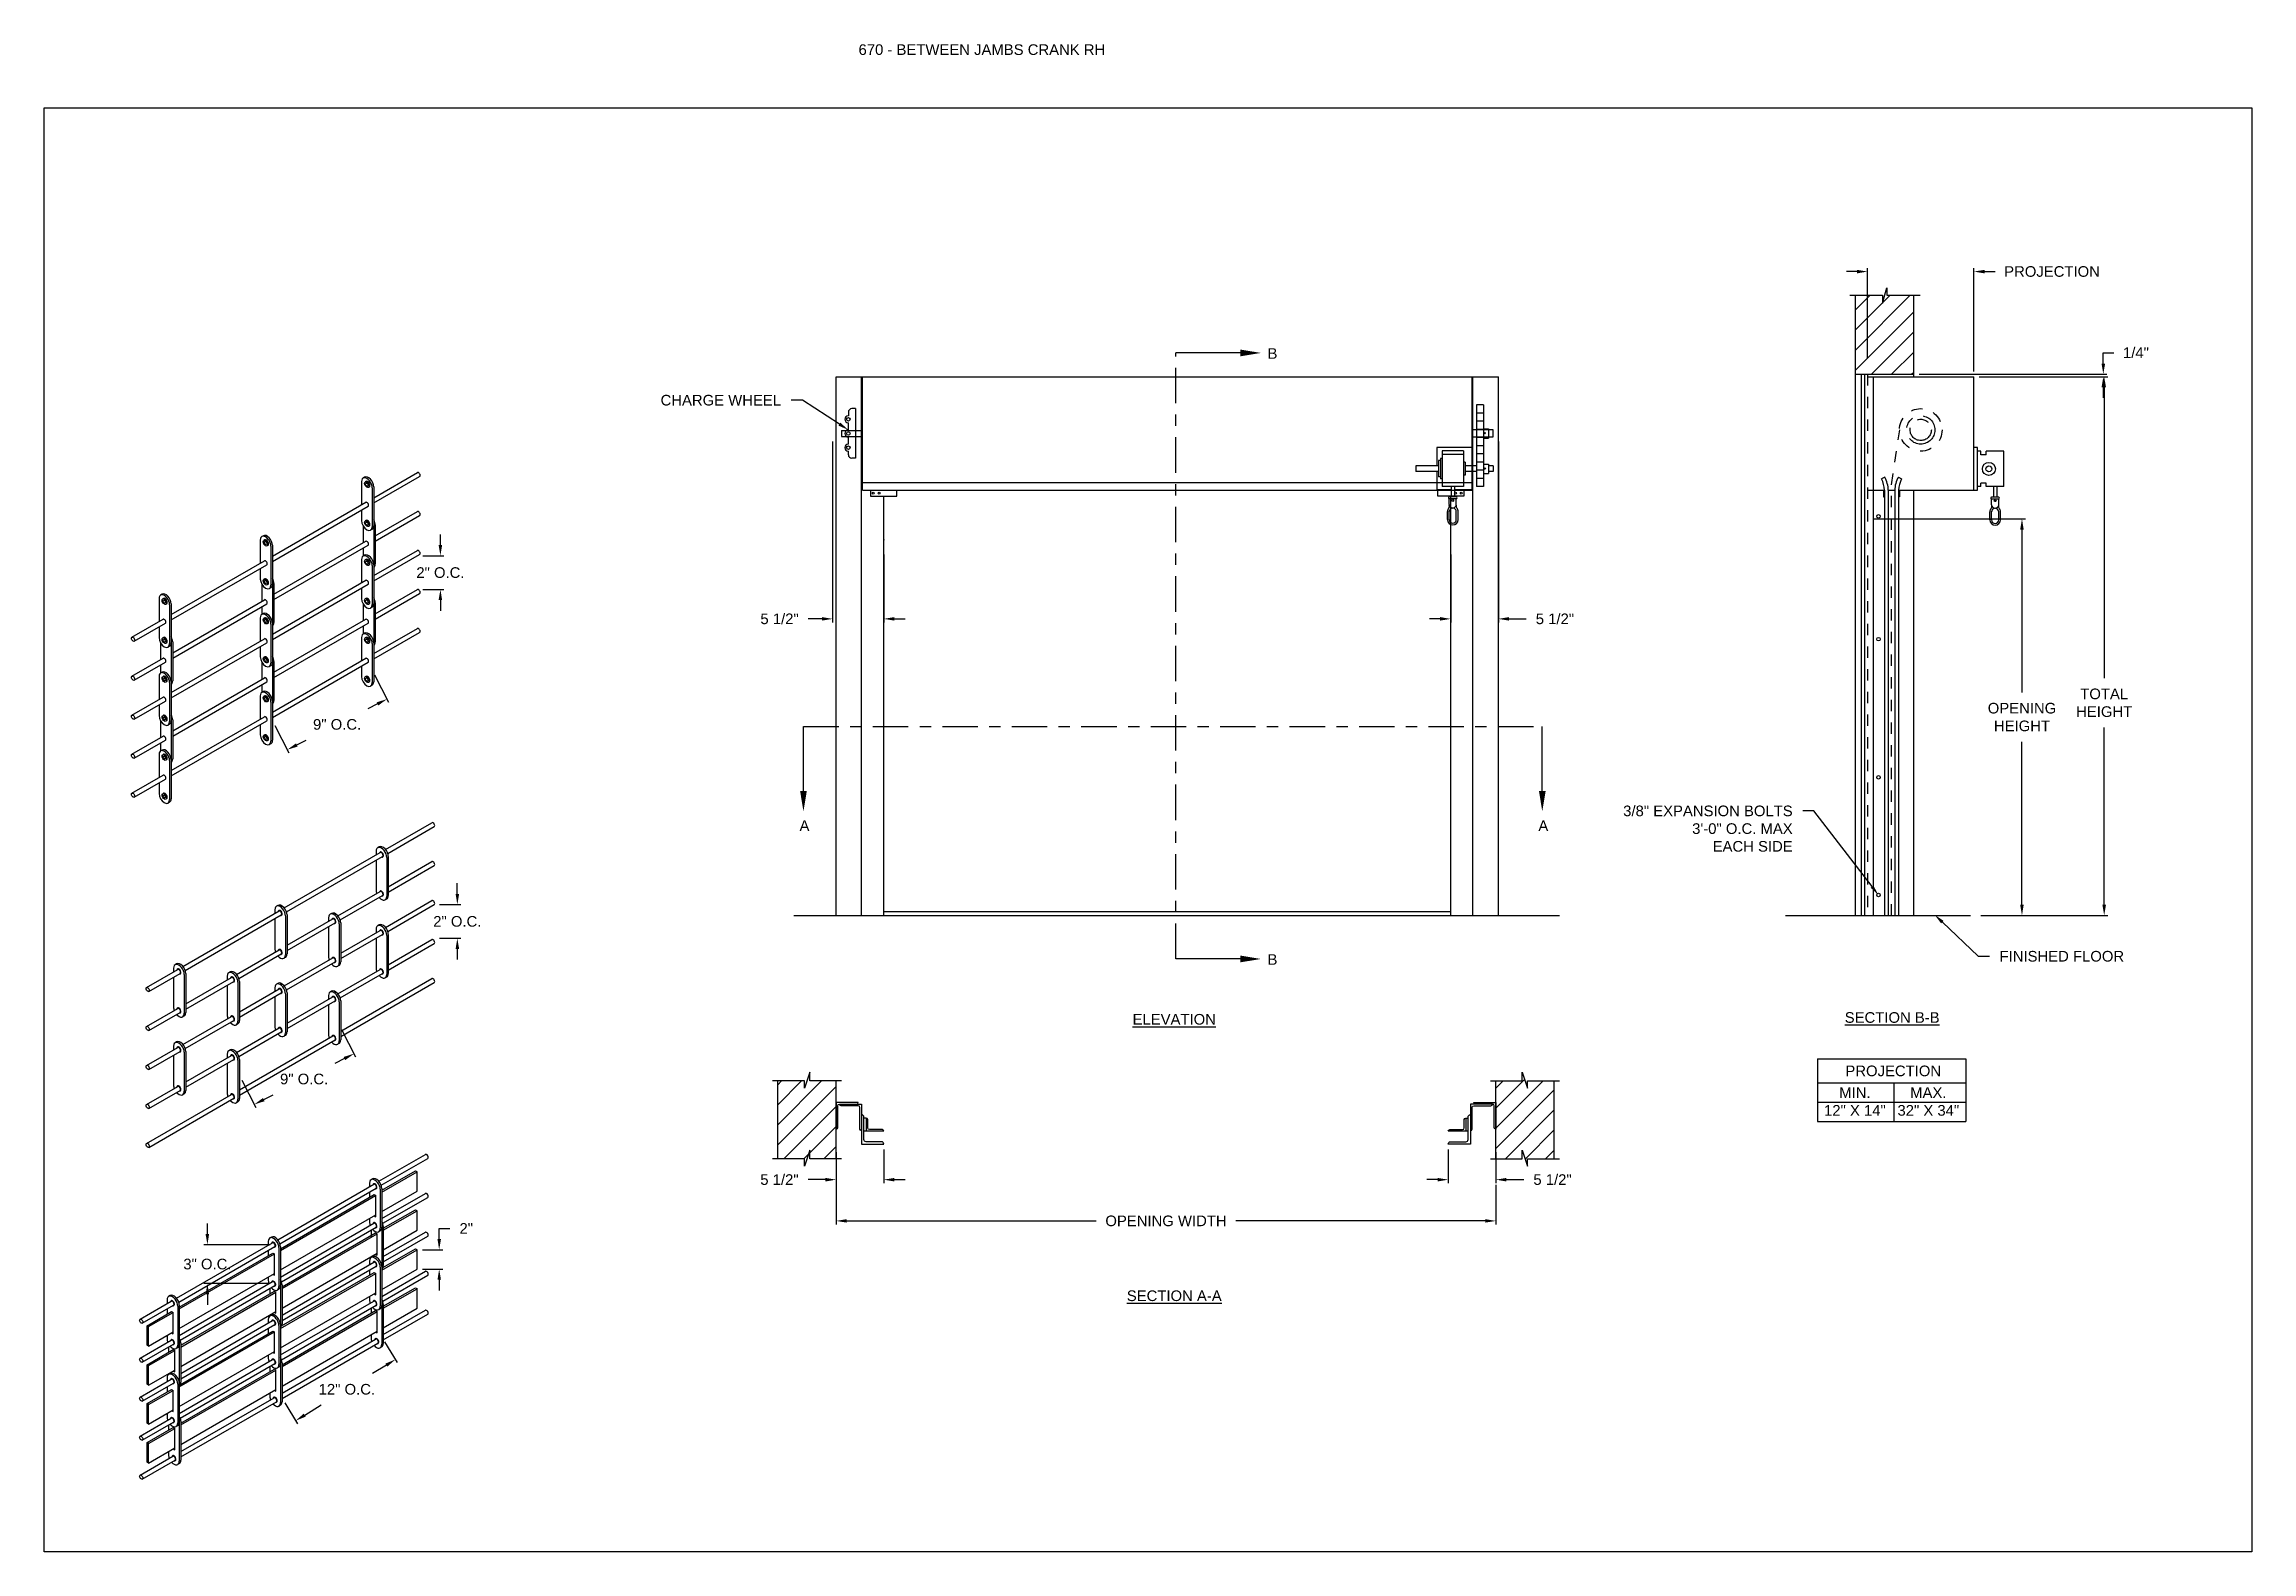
# Model space of a CAD drawing. Header units: inches. Extents: x 169.6 to 213.8, y 195 to 266.5.
# Drawn here: x 194.28 to 213.75, y 234.42 to 247.72 of the extents above; entities that cross this region are included whole.
import ezdxf
from ezdxf import colors
from ezdxf.entities.mleader import LeaderData, LeaderLine
from ezdxf.math import Vec2, Vec3

# ---------------------------------------------------------------- set-up
doc = ezdxf.new("R2010")
doc.units = ezdxf.units.IN
doc.header["$LTSCALE"] = 0.25
doc.header["$MEASUREMENT"] = 0
for name, pattern in [('CENTER', [2, 1.25, -0.25, 0.25, -0.25]), ('HIDDEN', [0.375, 0.25, -0.125]), ('HIDDEN2', [0.1875, 0.125, -0.0625])]:
    doc.linetypes.add(name, pattern=pattern)
for name, color, linetype in [('ANNOTATIONS', 1, 'Continuous'), ('CRANK RH', 7, 'Continuous'), ('DETAILS', 4, 'Continuous'), ('SECTION CUTS', 6, 'CENTER')]:
    doc.layers.add(name, color=color, linetype=linetype)
doc.styles.add('ARIAL', font='arial.ttf', dxfattribs={"height": 0.09375})
doc.styles.get("Standard").update_dxf_attribs({"font": 'romans.shx'})
doc.dimstyles.new('STANDARD$0', dxfattribs={"dimtxt": 0.09375, "dimasz": 0.09375, "dimexe": 0.03125, "dimexo": 0.046875, "dimgap": 0.09, "dimtad": 0, "dimtih": 1, "dimtoh": 1, "dimdec": 4, "dimzin": 0, "dimdsep": 46, "dimtxsty": 'ARIAL', "dimcen": 0.09, "dimadec": 0, "dimazin": 0, "dimtfac": 1, "dimtdec": 4, "dimtofl": 0, "dimtmove": 0, "dimatfit": 1, "dimfxl": 1, "dimtolj": 1, "dimtzin": 0, "dimarcsym": 0})
pattern_1 = [(45, (7.58987, -16.66831), (-0.08838835, 0.08838835), [])]

msp = doc.modelspace()

# ---------------------------------------------------------------- texts
at = {"layer": 'ANNOTATIONS', "insert": (201.46563, 247.71797), "char_height": 0.09375, "width": 6.6097632, "attachment_point": 1, "line_spacing_factor": 0.86134, "style": 'ARIAL'}
msp.add_mtext('670 - BETWEEN JAMBS CRANK RH', dxfattribs=at)
at = {"layer": 'ANNOTATIONS', "char_height": 0.09375, "attachment_point": 2, "style": 'ARIAL'}
for s, insert, width in [('{\\LELEVATION}', (204.24975, 239.16695), 3.0834986), ('{\\LSECTION B-B}', (210.58116, 239.18292), 1.3823677), ('{\\LSECTION A-A}', (204.24975, 236.72912), 1.3823677)]:
    msp.add_mtext(s, dxfattribs=dict(at, insert=insert, width=width))
for s, width, insert in [('PROJECTION ', 1.7594917, (210.59067, 238.71197)), ('MIN.\\P12" X 14" ', 0.6711642, (210.25255, 238.51998)), ('MAX.\\P32" X 34"', 0.6567117, (210.89998, 238.51998))]:
    msp.add_mtext_dynamic_manual_height_columns(s, width=width, gutter_width=1.36268, heights=[0], dxfattribs=dict(at, insert=insert))
at = {"layer": 'SECTION CUTS', "style": 'ARIAL'}
for s, p in [('B', (205.07242, 244.94469)), ('A', (200.94509, 240.78059)), ('A', (207.46104, 240.78059)), ('B', (205.07242, 239.60049))]:
    msp.add_text(s, height=0.09375, dxfattribs=at).set_placement(p)

# ---------------------------------------------------------------- blocks, each defined once
blk = doc.blocks.new('*D23')
at = {"layer": 'ANNOTATIONS', "color": 0, "lineweight": -2, "transparency": 16777216}
for p, q in [((210.411, 243.533), (211.757, 243.533)), ((211.726, 243.439), (211.726, 242.002)), ((211.726, 240.13), (211.726, 241.567)), ((211.364, 240.036), (211.757, 240.036))]:
    blk.add_line(p, q, dxfattribs=at)
at = {"layer": 'ANNOTATIONS', "color": 0, "transparency": 16777216}
for points in [[(211.71, 243.439), (211.741, 243.439), (211.726, 243.533)], [(211.71, 240.13), (211.741, 240.13), (211.726, 240.036)]]:
    blk.add_solid(points, dxfattribs=at)
at = {"layer": 'defpoints', "color": 0, "transparency": 16777216}
for p in [(210.364, 243.533), (211.726, 243.533), (211.318, 240.036)]:
    blk.add_point(p, dxfattribs=at)
at = {"layer": 'ANNOTATIONS', "color": 0, "transparency": 16777216, "insert": (211.726, 241.785), "char_height": 0.09375, "attachment_point": 5, "style": 'ARIAL'}
blk.add_mtext('\\A1;OPENING \\PHEIGHT', dxfattribs=at)
blk = doc.blocks.new('*D24')
at = {"layer": 'ANNOTATIONS', "color": 0, "lineweight": -2, "transparency": 16777216}
for p, q in [((211.349, 244.786), (212.482, 244.786)), ((212.451, 244.693), (212.451, 242.129)), ((212.451, 240.13), (212.451, 241.694)), ((211.364, 240.036), (212.482, 240.036))]:
    blk.add_line(p, q, dxfattribs=at)
at = {"layer": 'ANNOTATIONS', "color": 0, "transparency": 16777216}
for points in [[(212.435, 244.693), (212.467, 244.693), (212.451, 244.786)], [(212.435, 240.13), (212.467, 240.13), (212.451, 240.036)]]:
    blk.add_solid(points, dxfattribs=at)
at = {"layer": 'defpoints', "color": 0, "transparency": 16777216}
for p in [(211.302, 244.786), (211.318, 240.036), (212.451, 240.036)]:
    blk.add_point(p, dxfattribs=at)
at = {"layer": 'ANNOTATIONS', "color": 0, "transparency": 16777216, "insert": (212.451, 241.911), "char_height": 0.0938, "attachment_point": 5, "style": 'ARIAL'}
blk.add_mtext('\\A1;TOTAL\\PHEIGHT', dxfattribs=at)
blk = doc.blocks.new('*D16')
at = {"layer": 'ANNOTATIONS', "color": 0, "lineweight": -2, "transparency": 16777216}
for p, q in [((210.271, 245.714), (210.177, 245.714)), ((210.364, 244.948), (210.364, 245.745)), ((211.302, 244.833), (211.302, 245.745)), ((211.396, 245.714), (211.489, 245.714))]:
    blk.add_line(p, q, dxfattribs=at)
at = {"layer": 'ANNOTATIONS', "color": 0, "transparency": 16777216}
for points in [[(210.271, 245.729), (210.271, 245.698), (210.364, 245.714)], [(211.396, 245.729), (211.396, 245.698), (211.302, 245.714)]]:
    blk.add_solid(points, dxfattribs=at)
at = {"layer": 'defpoints', "color": 0, "transparency": 16777216}
for p in [(211.302, 245.714), (210.364, 244.901), (211.302, 244.786)]:
    blk.add_point(p, dxfattribs=at)
at = {"layer": 'ANNOTATIONS', "color": 0, "transparency": 16777216, "insert": (211.991, 245.714), "char_height": 0.09375, "attachment_point": 5, "style": 'ARIAL'}
blk.add_mtext('\\A1;PROJECTION', dxfattribs=at)
blk = doc.blocks.new('*D17')
at = {"layer": 'ANNOTATIONS', "color": 0, "lineweight": -2, "transparency": 16777216}
for p, q in [((201.268, 237.948), (201.268, 237.674)), ((201.688, 237.973), (201.688, 237.674)), ((201.174, 237.706), (201.021, 237.706)), ((201.782, 237.706), (201.876, 237.706))]:
    blk.add_line(p, q, dxfattribs=at)
at = {"layer": 'ANNOTATIONS', "color": 0, "transparency": 16777216}
for points in [[(201.174, 237.721), (201.174, 237.69), (201.268, 237.706)], [(201.782, 237.721), (201.782, 237.69), (201.688, 237.706)]]:
    blk.add_solid(points, dxfattribs=at)
at = {"layer": 'defpoints', "color": 0, "transparency": 16777216}
for p in [(201.268, 237.995), (201.688, 238.02), (201.268, 237.706)]:
    blk.add_point(p, dxfattribs=at)
at = {"layer": 'ANNOTATIONS', "color": 0, "transparency": 16777216, "insert": (200.768, 237.706), "char_height": 0.0938, "attachment_point": 5, "style": 'ARIAL'}
blk.add_mtext('\\A1;5 1/2"', dxfattribs=at)
blk = doc.blocks.new('*D18')
at = {"layer": 'ANNOTATIONS', "color": 0, "lineweight": -2, "transparency": 16777216}
for p, q in [((212.443, 244.902), (212.443, 244.998)), ((212.443, 244.998), (212.537, 244.998)), ((210.818, 244.809), (212.474, 244.809)), ((211.349, 244.786), (212.474, 244.786)), ((212.443, 244.693), (212.443, 244.599))]:
    blk.add_line(p, q, dxfattribs=at)
at = {"layer": 'ANNOTATIONS', "color": 0, "transparency": 16777216}
for points in [[(212.428, 244.902), (212.459, 244.902), (212.443, 244.809)], [(212.428, 244.693), (212.459, 244.693), (212.443, 244.786)]]:
    blk.add_solid(points, dxfattribs=at)
at = {"layer": 'defpoints', "color": 0, "transparency": 16777216}
for p in [(210.771, 244.809), (211.302, 244.786), (212.443, 244.809)]:
    blk.add_point(p, dxfattribs=at)
at = {"layer": 'ANNOTATIONS', "color": 0, "transparency": 16777216, "insert": (212.731, 244.998), "char_height": 0.0938, "attachment_point": 5, "style": 'ARIAL'}
blk.add_mtext('\\A1;1/4"', dxfattribs=at)
blk = doc.blocks.new('*D19')
at = {"layer": 'ANNOTATIONS', "color": 0, "lineweight": -2, "transparency": 16777216}
for p, q in [((206.666, 237.973), (206.666, 237.674)), ((207.086, 237.948), (207.086, 237.674)), ((206.572, 237.706), (206.478, 237.706)), ((207.179, 237.706), (207.333, 237.706))]:
    blk.add_line(p, q, dxfattribs=at)
at = {"layer": 'ANNOTATIONS', "color": 0, "transparency": 16777216}
for points in [[(206.572, 237.721), (206.572, 237.69), (206.666, 237.706)], [(207.179, 237.721), (207.179, 237.69), (207.086, 237.706)]]:
    blk.add_solid(points, dxfattribs=at)
at = {"layer": 'defpoints', "color": 0, "transparency": 16777216}
for p in [(206.666, 238.02), (207.086, 237.995), (207.086, 237.706)]:
    blk.add_point(p, dxfattribs=at)
at = {"layer": 'ANNOTATIONS', "color": 0, "transparency": 16777216, "insert": (207.586, 237.706), "char_height": 0.0938, "attachment_point": 5, "style": 'ARIAL'}
blk.add_mtext('\\A1;5 1/2"', dxfattribs=at)
blk = doc.blocks.new('*D20')
at = {"layer": 'ANNOTATIONS', "color": 0, "lineweight": -2, "transparency": 16777216}
for p, q in [((201.236, 244.214), (201.236, 242.62)), ((201.688, 243.218), (201.688, 242.62)), ((201.142, 242.651), (201.022, 242.651)), ((201.782, 242.651), (201.876, 242.651))]:
    blk.add_line(p, q, dxfattribs=at)
at = {"layer": 'ANNOTATIONS', "color": 0, "transparency": 16777216}
for points in [[(201.142, 242.667), (201.142, 242.636), (201.236, 242.651)], [(201.782, 242.667), (201.782, 242.636), (201.688, 242.651)]]:
    blk.add_solid(points, dxfattribs=at)
at = {"layer": 'defpoints', "color": 0, "transparency": 16777216}
for p in [(201.236, 244.26), (201.688, 243.265), (201.236, 242.651)]:
    blk.add_point(p, dxfattribs=at)
at = {"layer": 'ANNOTATIONS', "color": 0, "transparency": 16777216, "insert": (200.769, 242.651), "char_height": 0.0938, "attachment_point": 5, "style": 'ARIAL'}
blk.add_mtext('\\A1;5 1/2"', dxfattribs=at)
blk = doc.blocks.new('*D21')
at = {"layer": 'ANNOTATIONS', "color": 0, "lineweight": -2, "transparency": 16777216}
for p, q in [((207.108, 244.214), (207.108, 242.62)), ((206.688, 243.218), (206.688, 242.62)), ((206.594, 242.651), (206.501, 242.651)), ((207.202, 242.651), (207.354, 242.651))]:
    blk.add_line(p, q, dxfattribs=at)
at = {"layer": 'ANNOTATIONS', "color": 0, "transparency": 16777216}
for points in [[(206.594, 242.667), (206.594, 242.636), (206.688, 242.651)], [(207.202, 242.667), (207.202, 242.636), (207.108, 242.651)]]:
    blk.add_solid(points, dxfattribs=at)
at = {"layer": 'defpoints', "color": 0, "transparency": 16777216}
for p in [(207.108, 244.26), (206.688, 243.265), (207.108, 242.651)]:
    blk.add_point(p, dxfattribs=at)
at = {"layer": 'ANNOTATIONS', "color": 0, "transparency": 16777216, "insert": (207.607, 242.651), "char_height": 0.0938, "attachment_point": 5, "style": 'ARIAL'}
blk.add_mtext('\\A1;5 1/2"', dxfattribs=at)
blk = doc.blocks.new('*D22')
at = {"layer": 'ANNOTATIONS', "color": 0, "lineweight": -2, "transparency": 16777216}
for p, q in [((201.268, 237.803), (201.268, 237.311)), ((207.086, 237.659), (207.086, 237.311)), ((201.362, 237.342), (203.561, 237.342)), ((206.992, 237.342), (204.793, 237.342))]:
    blk.add_line(p, q, dxfattribs=at)
at = {"layer": 'ANNOTATIONS', "color": 0, "transparency": 16777216}
for points in [[(201.362, 237.358), (201.362, 237.327), (201.268, 237.342)], [(206.992, 237.358), (206.992, 237.327), (207.086, 237.342)]]:
    blk.add_solid(points, dxfattribs=at)
at = {"layer": 'defpoints', "color": 0, "transparency": 16777216}
for p in [(201.268, 237.85), (207.086, 237.706), (207.086, 237.342)]:
    blk.add_point(p, dxfattribs=at)
at = {"layer": 'ANNOTATIONS', "color": 0, "transparency": 16777216, "insert": (204.177, 237.342), "char_height": 0.09375, "attachment_point": 5, "style": 'ARIAL'}
blk.add_mtext('\\A1;OPENING WIDTH', dxfattribs=at)
blk = doc.blocks.new('*D100')
at = {"layer": 'ANNOTATIONS', "color": 0, "lineweight": -2, "transparency": 16777216}
for p, q in [((197.198, 242.158), (197.321, 241.916)), ((197.223, 241.901), (197.139, 241.859)), ((196.318, 241.711), (196.441, 241.469)), ((196.511, 241.539), (196.594, 241.582))]:
    blk.add_line(p, q, dxfattribs=at)
at = {"layer": 'ANNOTATIONS', "color": 0, "transparency": 16777216}
for points in [[(197.216, 241.915), (197.23, 241.887), (197.307, 241.944)], [(196.504, 241.553), (196.518, 241.525), (196.427, 241.497)]]:
    blk.add_solid(points, dxfattribs=at)
at = {"layer": 'defpoints', "color": 0, "transparency": 16777216}
for p in [(197.176, 242.2), (197.307, 241.944), (196.297, 241.753)]:
    blk.add_point(p, dxfattribs=at)
at = {"layer": 'ANNOTATIONS', "color": 0, "transparency": 16777216, "insert": (196.867, 241.72), "char_height": 0.09375, "attachment_point": 5, "style": 'ARIAL'}
blk.add_mtext('\\A1;9" O.C.', dxfattribs=at)
blk = doc.blocks.new('*D101')
at = {"layer": 'ANNOTATIONS', "color": 0, "lineweight": -2, "transparency": 16777216}
for p, q in [((197.778, 243.302), (197.778, 243.396)), ((197.622, 243.208), (197.809, 243.208)), ((197.622, 242.911), (197.809, 242.911)), ((197.778, 242.817), (197.778, 242.723))]:
    blk.add_line(p, q, dxfattribs=at)
at = {"layer": 'ANNOTATIONS', "color": 0, "transparency": 16777216}
for points in [[(197.762, 243.302), (197.793, 243.302), (197.778, 243.208)], [(197.762, 242.817), (197.793, 242.817), (197.778, 242.911)]]:
    blk.add_solid(points, dxfattribs=at)
at = {"layer": 'defpoints', "color": 0, "transparency": 16777216}
for p in [(197.575, 243.208), (197.778, 243.208), (197.575, 242.911)]:
    blk.add_point(p, dxfattribs=at)
at = {"layer": 'ANNOTATIONS', "color": 0, "transparency": 16777216, "insert": (197.778, 243.059), "char_height": 0.09375, "attachment_point": 5, "style": 'ARIAL'}
blk.add_mtext('\\A1;2" O.C.', dxfattribs=at)
blk = doc.blocks.new('*D102')
at = {"layer": 'ANNOTATIONS', "color": 0, "lineweight": -2, "transparency": 16777216}
for p, q in [((196.907, 239.031), (197.03, 238.789)), ((196.932, 238.774), (196.848, 238.731)), ((196.027, 238.584), (196.15, 238.342)), ((196.22, 238.412), (196.303, 238.454))]:
    blk.add_line(p, q, dxfattribs=at)
at = {"layer": 'ANNOTATIONS', "color": 0, "transparency": 16777216}
for points in [[(196.925, 238.788), (196.939, 238.76), (197.016, 238.817)], [(196.213, 238.426), (196.227, 238.398), (196.136, 238.369)]]:
    blk.add_solid(points, dxfattribs=at)
at = {"layer": 'defpoints', "color": 0, "transparency": 16777216}
for p in [(196.885, 239.073), (197.016, 238.817), (196.006, 238.626)]:
    blk.add_point(p, dxfattribs=at)
at = {"layer": 'ANNOTATIONS', "color": 0, "transparency": 16777216, "insert": (196.576, 238.593), "char_height": 0.09375, "attachment_point": 5, "style": 'ARIAL'}
blk.add_mtext('\\A1;9" O.C.', dxfattribs=at)
blk = doc.blocks.new('*D103')
at = {"layer": 'ANNOTATIONS', "color": 0, "lineweight": -2, "transparency": 16777216}
for p, q in [((197.927, 240.226), (197.927, 240.32)), ((197.771, 240.132), (197.958, 240.132)), ((197.771, 239.835), (197.958, 239.835)), ((197.927, 239.741), (197.927, 239.647))]:
    blk.add_line(p, q, dxfattribs=at)
at = {"layer": 'ANNOTATIONS', "color": 0, "transparency": 16777216}
for points in [[(197.912, 240.226), (197.943, 240.226), (197.927, 240.132)], [(197.912, 239.741), (197.943, 239.741), (197.927, 239.835)]]:
    blk.add_solid(points, dxfattribs=at)
at = {"layer": 'defpoints', "color": 0, "transparency": 16777216}
for p in [(197.724, 240.132), (197.927, 240.132), (197.724, 239.835)]:
    blk.add_point(p, dxfattribs=at)
at = {"layer": 'ANNOTATIONS', "color": 0, "transparency": 16777216, "insert": (197.927, 239.983), "char_height": 0.09375, "attachment_point": 5, "style": 'ARIAL'}
blk.add_mtext('\\A1;2" O.C.', dxfattribs=at)
blk = doc.blocks.new('*D104')
at = {"layer": 'ANNOTATIONS', "color": 0, "lineweight": -2, "transparency": 16777216}
for p, q in [((197.285, 236.276), (197.398, 236.093)), ((197.301, 236.071), (197.179, 235.996)), ((196.406, 235.737), (196.518, 235.554)), ((196.582, 235.63), (196.727, 235.719))]:
    blk.add_line(p, q, dxfattribs=at)
at = {"layer": 'ANNOTATIONS', "color": 0, "transparency": 16777216}
for points in [[(197.293, 236.084), (197.309, 236.057), (197.381, 236.12)], [(196.573, 235.643), (196.59, 235.616), (196.502, 235.581)]]:
    blk.add_solid(points, dxfattribs=at)
at = {"layer": 'defpoints', "color": 0, "transparency": 16777216}
for p in [(197.261, 236.316), (197.381, 236.12), (196.381, 235.777)]:
    blk.add_point(p, dxfattribs=at)
at = {"layer": 'ANNOTATIONS', "color": 0, "transparency": 16777216, "insert": (196.953, 235.857), "char_height": 0.09375, "attachment_point": 5, "style": 'ARIAL'}
blk.add_mtext('\\A1;12" O.C.', dxfattribs=at)
blk = doc.blocks.new('*D105')
at = {"layer": 'ANNOTATIONS', "color": 0, "lineweight": -2, "transparency": 16777216}
for p, q in [((197.767, 237.182), (197.767, 237.276)), ((197.767, 237.276), (197.861, 237.276)), ((197.619, 237.088), (197.798, 237.088)), ((197.619, 236.916), (197.798, 236.916)), ((197.767, 236.823), (197.767, 236.729))]:
    blk.add_line(p, q, dxfattribs=at)
at = {"layer": 'ANNOTATIONS', "color": 0, "transparency": 16777216}
for points in [[(197.752, 237.182), (197.783, 237.182), (197.767, 237.088)], [(197.752, 236.823), (197.783, 236.823), (197.767, 236.916)]]:
    blk.add_solid(points, dxfattribs=at)
at = {"layer": 'defpoints', "color": 0, "transparency": 16777216}
for p in [(197.572, 237.088), (197.767, 237.088), (197.572, 236.916)]:
    blk.add_point(p, dxfattribs=at)
at = {"layer": 'ANNOTATIONS', "color": 0, "transparency": 16777216, "insert": (198.006, 237.276), "char_height": 0.0938, "attachment_point": 5, "style": 'ARIAL'}
blk.add_mtext('\\A1;2"', dxfattribs=at)
blk = doc.blocks.new('*D106')
at = {"layer": 'ANNOTATIONS', "color": 0, "lineweight": -2, "transparency": 16777216}
for p, q in [((195.723, 237.226), (195.723, 237.32)), ((196.277, 237.132), (195.691, 237.132)), ((196.277, 236.789), (195.691, 236.789)), ((195.723, 236.695), (195.723, 236.601))]:
    blk.add_line(p, q, dxfattribs=at)
at = {"layer": 'ANNOTATIONS', "color": 0, "transparency": 16777216}
for points in [[(195.707, 237.226), (195.738, 237.226), (195.723, 237.132)], [(195.707, 236.695), (195.738, 236.695), (195.723, 236.789)]]:
    blk.add_solid(points, dxfattribs=at)
at = {"layer": 'defpoints', "color": 0, "transparency": 16777216}
for p in [(196.324, 237.132), (195.723, 236.789), (196.324, 236.789)]:
    blk.add_point(p, dxfattribs=at)
at = {"layer": 'ANNOTATIONS', "color": 0, "transparency": 16777216, "insert": (195.723, 236.961), "char_height": 0.09375, "attachment_point": 5, "style": 'ARIAL'}
blk.add_mtext('\\A1;3" O.C.', dxfattribs=at)

# ---------------------------------------------------------------- dimensions: what is measured, and where the dimension line sits
at = {"layer": 'ANNOTATIONS'}
for base, p1, p2, text, picture, middle in [((211.30198, 245.71363), (210.36448, 244.90146), (211.30198, 244.78641), 'PROJECTION', '*D16', (211.99109, 245.71363)), ((207.1082, 242.65121), (206.68813, 243.26459), (207.1082, 244.26046), '5 1/2"', '*D21', (207.60699, 242.65121)), ((207.0857, 237.70565), (206.66563, 238.02007), (207.0857, 237.99494), '5 1/2"', '*D19', (207.5857, 237.70565)), ((207.0857, 237.3422), (201.26806, 237.85031), (207.0857, 237.70565), 'OPENING WIDTH', '*D22', (204.17688, 237.3422))]:
    dim = msp.add_linear_dim(base=base, p1=p1, p2=p2, text=text, dimstyle='STANDARD$0', dxfattribs=at)
    dim.commit()
    dim.dimension.update_dxf_attribs({"geometry": picture, "text_midpoint": middle, "dimtype": 160})
for base, p1, p2, angle, text, picture, middle, dimtype in [((212.44323, 244.80863), (211.30198, 244.78641), (210.77073, 244.80863), 90, '1/4"', '*D18', (212.73106, 244.99792), 160), ((212.45104, 240.03641), (211.30198, 244.78641), (211.3176, 240.03641), 90, 'TOTAL\\PHEIGHT', '*D24', (212.45104, 241.91141), 160), ((201.2357, 242.65121), (201.68813, 243.26459), (201.2357, 244.26046), 180, '5 1/2"', '*D20', (200.76927, 242.65121), 160), ((201.26806, 237.70565), (201.68813, 238.02007), (201.26806, 237.99494), 180, '5 1/2"', '*D17', (200.76806, 237.70565), 160), ((197.38118, 236.11963), (196.3813, 235.77695), (197.26091, 236.31592), 31.49751, '12" O.C.', '*D104', (196.95303, 235.85728), 161)]:
    dim = msp.add_linear_dim(base=base, p1=p1, p2=p2, angle=angle, text=text, dimstyle='STANDARD$0', dxfattribs=at)
    dim.commit()
    dim.dimension.update_dxf_attribs({"geometry": picture, "text_midpoint": middle, "dimtype": dimtype})
for base, p1, p2, text, picture, middle in [((197.77777, 243.20804), (197.57463, 242.9108), (197.57463, 243.20804), '2" O.C.', '*D101', (197.77777, 243.05942)), ((211.72555, 243.53305), (211.3176, 240.03641), (210.36448, 243.53305), 'OPENING \\PHEIGHT', '*D23', (211.72555, 241.78473)), ((197.9272, 240.1321), (197.72407, 239.83486), (197.72407, 240.1321), '2" O.C.', '*D103', (197.9272, 239.98348)), ((195.72267, 236.78863), (196.32413, 237.13238), (196.32413, 236.78863), '3" O.C.', '*D106', (195.72267, 236.96051))]:
    dim = msp.add_linear_dim(base=base, p1=p1, p2=p2, angle=90, text=text, dimstyle='STANDARD$0', dxfattribs=at)
    dim.commit()
    dim.dimension.update_dxf_attribs({"geometry": picture, "text_midpoint": middle})
for p1, p2, distance, text, picture, middle in [((196.29672, 241.75298), (197.17633, 242.20008), -0.28764, '9" O.C.', '*D100', (196.86685, 241.72012)), ((196.00571, 238.62586), (196.88532, 239.07295), -0.28764, '9" O.C.', '*D102', (196.57585, 238.59299)), ((197.57238, 236.91631), (197.57238, 237.08849), -0.19474, '2"', '*D105', (198.00555, 237.27599))]:
    dim = msp.add_aligned_dim(p1=p1, p2=p2, distance=distance, text=text, dimstyle='STANDARD$0', dxfattribs=at)
    dim.commit()
    dim.dimension.update_dxf_attribs({"geometry": picture, "text_midpoint": middle})

# ---------------------------------------------------------------- hatches: boundary and pattern name
at = {"layer": 'CRANK RH', "linetype": 'Continuous'}
h = msp.add_hatch(dxfattribs=at)
h.set_pattern_fill('ANSI31', color=256, style=0)
h.set_pattern_definition([(45, (8.14122, -16.66831), (-0.08838835, 0.08838835), [])])
h.paths.add_polyline_path([(210.77073, 244.76984), (210.77073, 245.50443), (210.53423, 245.50443), (210.53423, 245.56909), (210.49582, 245.43573), (210.49582, 245.50443), (210.2551, 245.50443), (210.2551, 244.95413)])
h.paths.add_polyline_path([(210.2551, 244.95413), (210.2551, 244.80863), (210.77073, 244.80863), (210.77073, 244.75607), (210.77073, 244.76984)])
at = {"layer": 'CRANK RH'}
h = msp.add_hatch(dxfattribs=at)
h.set_pattern_fill('ANSI31', color=256, style=0)
h.set_pattern_definition(pattern_1)
h.paths.add_polyline_path([(200.98964, 238.51277), (200.98964, 238.57687), (200.75243, 238.57687), (200.75243, 237.88937), (200.98964, 237.88937), (200.98964, 237.82527), (201.03654, 237.96734), (201.03654, 237.88937), (201.26806, 237.88937), (201.26806, 238.57687), (201.03654, 238.57687), (201.03654, 238.65484)])
h = msp.add_hatch(dxfattribs=at)
h.set_pattern_fill('ANSI31', color=256, style=0)
h.set_pattern_definition(pattern_1)
h.paths.add_polyline_path([(207.36412, 238.51277), (207.36412, 238.57687), (207.60132, 238.57687), (207.60132, 237.88937), (207.36412, 237.88937), (207.36412, 237.82527), (207.31722, 237.96734), (207.31722, 237.88937), (207.0857, 237.88937), (207.0857, 238.57687), (207.31722, 238.57687), (207.31722, 238.65484)])

# ---------------------------------------------------------------- linework, layer by layer
at = {"layer": 'ANNOTATIONS'}
for p, q in [((209.92198, 238.7714), (209.92198, 238.22003)), ((209.92198, 238.7714), (211.22975, 238.7714)), ((211.22975, 238.7714), (211.22975, 238.22003)), ((209.92198, 238.55993), (211.22975, 238.55993)), ((210.59483, 238.55993), (210.59483, 238.22003)), ((209.92198, 238.38998), (211.22975, 238.38998)), ((209.92198, 238.22003), (211.22975, 238.22003))]:
    msp.add_line(p, q, dxfattribs=at)
at = {"layer": 'CRANK RH', "linetype": 'Continuous'}
for p, q in [((210.49582, 245.43573), (210.53423, 245.56909)), ((210.53423, 245.56909), (210.53423, 245.50443)), ((210.20871, 245.50443), (210.49582, 245.50443)), ((210.2551, 245.50443), (210.2551, 240.03641)), ((210.49582, 245.50443), (210.49582, 245.43573)), ((210.53423, 245.50443), (210.82942, 245.50443)), ((210.77073, 244.78641), (210.77073, 245.50443)), ((201.26806, 240.03641), (201.26806, 244.78641)), ((201.26806, 244.78641), (207.1082, 244.78641)), ((201.49275, 240.03641), (201.49275, 244.78641)), ((201.50063, 243.78641), (201.50063, 244.78641)), ((206.87563, 243.78641), (206.87563, 244.78641)), ((206.88351, 240.03641), (206.88351, 244.78641)), ((207.1082, 240.03641), (207.1082, 244.78641)), ((210.2551, 244.80863), (210.77073, 244.80863)), ((210.309, 244.80863), (210.309, 240.03641)), ((210.3367, 244.80863), (210.3367, 240.03641)), ((210.36448, 244.78641), (211.30198, 244.78641)), ((210.41725, 243.78641), (210.41725, 244.78641)), ((211.30198, 243.78641), (211.30198, 244.78641)), ((201.37563, 244.47391), (201.37563, 244.44266)), ((201.37563, 244.31766), (201.37563, 244.38016)), ((201.43813, 244.50516), (201.40688, 244.50516)), ((201.43813, 244.50516), (201.43813, 244.06766)), ((201.37563, 244.19266), (201.37563, 244.25516)), ((206.56543, 244.16352), (206.56543, 244.00197)), ((207.06313, 244.31766), (206.87563, 244.31766)), ((206.87563, 244.25516), (207.06313, 244.25516)), ((206.87793, 244.16352), (206.87793, 244.00197)), ((207.06313, 244.25516), (207.06313, 244.31766)), ((211.33323, 243.78641), (211.33323, 244.16141)), ((201.37563, 244.09891), (201.37563, 244.13016)), ((201.43813, 244.06766), (201.40688, 244.06766)), ((206.58105, 244.04884), (206.58105, 243.9032)), ((206.59668, 244.06447), (206.59668, 243.88757)), ((206.6123, 244.13227), (206.6123, 243.81977)), ((206.7998, 244.13227), (206.7998, 243.81977)), ((206.81543, 244.03322), (206.81543, 243.91882)), ((211.36448, 244.09891), (211.36448, 244.13016)), ((211.41135, 244.09891), (211.41135, 244.13016)), ((211.56733, 243.81766), (211.56733, 244.13016)), ((206.87563, 243.85222), (201.50063, 243.85222)), ((201.50063, 243.78641), (206.87563, 243.78641)), ((201.57127, 243.78641), (201.57127, 243.73399)), ((201.80207, 243.73399), (201.80207, 243.78641)), ((206.56543, 243.95007), (206.56543, 243.78852)), ((206.57418, 243.73399), (206.57418, 243.78641)), ((206.69043, 243.81977), (206.69043, 243.72602)), ((206.72168, 243.81977), (206.72168, 243.72602)), ((206.80499, 243.78641), (206.80499, 243.73399)), ((206.87793, 243.95007), (206.87793, 243.78852)), ((210.36448, 243.78641), (210.51291, 243.78641)), ((210.41481, 243.78641), (210.41481, 240.03641)), ((210.515, 243.902), (210.48609, 243.88502)), ((210.5051, 243.78641), (210.5051, 243.72791)), ((210.51291, 243.78641), (210.51291, 240.03641)), ((210.54644, 243.78641), (210.60439, 243.78641)), ((210.54644, 243.78641), (210.54644, 240.03641)), ((210.60439, 243.78641), (210.60439, 240.03641)), ((210.63583, 243.902), (210.66474, 243.88502)), ((210.63791, 243.78641), (211.30198, 243.78641)), ((210.63791, 243.78641), (210.63791, 240.03641)), ((210.64573, 243.78641), (210.64573, 243.72791)), ((210.77073, 240.03641), (210.77073, 243.78641)), ((211.36448, 243.81766), (211.36448, 243.84891)), ((211.41135, 243.81766), (211.41135, 243.84891)), ((211.47372, 243.81766), (211.47372, 243.72391)), ((211.50497, 243.81766), (211.50497, 243.72391)), ((201.57127, 243.73399), (201.80207, 243.73399)), ((201.68813, 240.03641), (201.68813, 243.73399)), ((206.80499, 243.73399), (206.57418, 243.73399)), ((206.65919, 243.52647), (206.65918, 243.59753)), ((206.7373, 243.7104), (206.6748, 243.71039)), ((206.6748, 243.66003), (206.6748, 243.7104)), ((206.67481, 243.52647), (206.67481, 243.59753)), ((206.68813, 240.03641), (206.68813, 243.73399)), ((206.7373, 243.66003), (206.7373, 243.7104)), ((206.75294, 243.52647), (206.75293, 243.59754)), ((210.5051, 243.72791), (210.51291, 243.72791)), ((210.64573, 243.72791), (210.63791, 243.72791)), ((211.44248, 243.52436), (211.44247, 243.59542)), ((211.52059, 243.70829), (211.45809, 243.70829)), ((211.45809, 243.65792), (211.45809, 243.70829)), ((211.4581, 243.52436), (211.4581, 243.59542)), ((211.52059, 243.65793), (211.52059, 243.70829)), ((211.53623, 243.52437), (211.53622, 243.59543)), ((209.6395, 240.03641), (211.27073, 240.03641)), ((200.98964, 238.57687), (200.70556, 238.57687)), ((201.03654, 238.65484), (200.98964, 238.51277)), ((200.98964, 238.51277), (200.98964, 238.57687)), ((201.03654, 238.57687), (201.03654, 238.65484)), ((201.31493, 238.57687), (201.03654, 238.57687)), ((207.03882, 238.57687), (207.31722, 238.57687)), ((207.31722, 238.57687), (207.31722, 238.65484)), ((207.31722, 238.65484), (207.36412, 238.51277)), ((207.36412, 238.51277), (207.36412, 238.57687)), ((207.36412, 238.57687), (207.6482, 238.57687)), ((201.49275, 238.37176), (201.49275, 238.02007)), ((206.86101, 238.37176), (206.86101, 238.02007)), ((201.49275, 238.1373), (201.49275, 238.1373)), ((201.53182, 238.24963), (201.51229, 238.24963)), ((201.68813, 238.1324), (201.51229, 238.1324)), ((201.68813, 238.1324), (201.68813, 238.1324)), ((206.66563, 238.1324), (206.66563, 238.1324)), ((206.82193, 238.24963), (206.84147, 238.24963)), ((206.86101, 238.1373), (206.86101, 238.1373)), ((201.03654, 237.96734), (200.98964, 237.82527)), ((201.03654, 237.88937), (201.03654, 237.96734)), ((207.31722, 237.88937), (207.31722, 237.96734)), ((207.31722, 237.96734), (207.36412, 237.82527)), ((200.98964, 237.88937), (200.70556, 237.88937)), ((200.98964, 237.82527), (200.98964, 237.88937)), ((201.31493, 237.88937), (201.03654, 237.88937)), ((207.03882, 237.88937), (207.31722, 237.88937)), ((207.36412, 237.88937), (207.6482, 237.88937)), ((207.36412, 237.82527), (207.36412, 237.88937))]:
    msp.add_line(p, q, dxfattribs=at)
at = {"layer": 'CRANK RH', "linetype": 'HIDDEN2'}
msp.add_line((210.36448, 244.80863), (210.36448, 240.03641), dxfattribs=at)
at = {"layer": 'CRANK RH'}
for p, q in [((206.97707, 244.53739), (206.91488, 244.53739)), ((206.91488, 244.53739), (206.91488, 243.81739)), ((206.97707, 244.46539), (206.91488, 244.46539)), ((206.97707, 244.39339), (206.91488, 244.39339)), ((206.97707, 244.53739), (206.97707, 243.81739)), ((201.31543, 244.31236), (201.50063, 244.31236)), ((201.31543, 244.31236), (201.31543, 244.26046)), ((201.31543, 244.26046), (201.50063, 244.26046)), ((206.87793, 244.16352), (206.56543, 244.16352)), ((206.97707, 244.32139), (206.91488, 244.32139)), ((206.97707, 244.24939), (206.91488, 244.24939)), ((206.97707, 244.17739), (206.91488, 244.17739)), ((206.97707, 244.32783), (207.02078, 244.32783)), ((206.97707, 244.245), (207.02078, 244.245)), ((207.02078, 244.32783), (207.02078, 244.245)), ((211.33323, 244.16141), (211.30198, 244.16141)), ((206.58105, 244.00197), (206.38022, 244.00197)), ((206.38022, 244.00197), (206.38022, 243.95007)), ((206.59668, 244.04884), (206.58105, 244.04884)), ((206.6123, 244.06447), (206.59668, 244.06447)), ((206.7998, 244.13227), (206.6123, 244.13227)), ((206.7998, 244.10102), (206.6123, 244.10102)), ((206.81543, 244.03322), (206.7998, 244.03322)), ((206.91488, 244.00197), (206.81543, 244.00197)), ((206.97707, 244.10539), (206.91488, 244.10539)), ((206.97707, 244.03339), (206.91488, 244.03339)), ((206.97707, 243.96139), (206.91488, 243.96139)), ((206.97707, 244.01533), (207.02078, 244.01533)), ((207.02078, 244.01533), (207.02078, 243.9325)), ((207.06313, 244.00197), (207.02078, 244.00197)), ((207.06313, 244.00197), (207.06313, 243.95007)), ((211.36448, 244.13016), (211.33323, 244.13016)), ((211.41135, 244.09891), (211.36448, 244.09891)), ((211.56733, 244.13016), (211.41135, 244.13016)), ((206.58105, 243.95007), (206.38022, 243.95007)), ((206.69043, 243.78852), (206.56543, 243.78852)), ((206.59668, 243.9032), (206.58105, 243.9032)), ((206.6123, 243.88757), (206.59668, 243.88757)), ((206.7998, 243.85102), (206.6123, 243.85102)), ((206.7998, 243.81977), (206.6123, 243.81977)), ((206.87793, 243.78852), (206.72168, 243.78852)), ((206.81543, 243.91882), (206.7998, 243.91882)), ((206.91488, 243.95007), (206.81543, 243.95007)), ((206.97707, 243.88939), (206.91488, 243.88939)), ((206.97707, 243.81739), (206.91488, 243.81739)), ((206.97707, 243.9325), (207.02078, 243.9325)), ((207.06313, 243.95007), (207.02078, 243.95007)), ((211.36448, 243.81766), (211.33323, 243.81766)), ((211.41135, 243.84891), (211.36448, 243.84891)), ((211.56733, 243.81766), (211.41135, 243.81766)), ((206.7373, 243.72602), (206.6748, 243.72602)), ((206.73731, 243.52647), (206.73731, 243.59753)), ((211.52059, 243.72392), (211.45809, 243.72391)), ((211.5206, 243.52437), (211.5206, 243.59543)), ((206.68813, 240.06766), (201.68813, 240.06766)), ((200.89514, 240.03641), (207.64729, 240.03641)), ((200.75243, 237.88937), (200.75243, 238.57687)), ((201.26806, 237.88937), (201.26806, 238.57687)), ((207.0857, 237.88937), (207.0857, 238.57687)), ((207.60132, 237.88937), (207.60132, 238.57687))]:
    msp.add_line(p, q, dxfattribs=at)
at = {"layer": 'CRANK RH', "linetype": 'HIDDEN'}
for p, q in [((210.57541, 243.8343), (210.64837, 244.31781)), ((210.57541, 240.03641), (210.57541, 243.8343))]:
    msp.add_line(p, q, dxfattribs=at)
at = {"layer": 'CRANK RH', "linetype": 'ByBlock'}
msp.add_line((211.30198, 243.78641), (211.33323, 243.78641), dxfattribs=at)
at = {"layer": 'CRANK RH'}
for points in [[(206.98555, 244.28875), (206.98701, 244.29128), (206.98994, 244.29128), (206.9914, 244.28875), (206.98994, 244.28621), (206.98701, 244.28621)], [(206.98555, 243.97625), (206.98701, 243.97878), (206.98994, 243.97878), (206.9914, 243.97625), (206.98994, 243.97371), (206.98701, 243.97371)]]:
    msp.add_lwpolyline(points, close=True, dxfattribs=at)
at = {"layer": 'CRANK RH', "linetype": 'Continuous'}
for points in [[(201.44879, 238.37176, 0.41421356), (201.46344, 238.38641), (201.26806, 238.38641), (201.26806, 238.15195, 0.41421356), (201.28271, 238.16661), (201.28271, 238.35711, -0.41421356), (201.29737, 238.37176)], [(201.49275, 238.1373, -0.41421356), (201.47809, 238.15195), (201.47809, 238.34245, 0.41421356), (201.46344, 238.35711), (201.31202, 238.35711, -0.41421356), (201.29737, 238.37176), (201.49275, 238.37176)], [(206.86101, 238.1373, 0.41421356), (206.87566, 238.15195), (206.87566, 238.34245, -0.41421356), (206.89032, 238.35711), (207.04174, 238.35711, 0.41421356), (207.05639, 238.37176), (206.86101, 238.37176)], [(206.90497, 238.37176, -0.41421356), (206.89032, 238.38641), (207.0857, 238.38641), (207.0857, 238.15195, -0.41421356), (207.07105, 238.16661), (207.07105, 238.35711, 0.41421356), (207.05639, 238.37176)], [(201.49275, 238.02007), (201.68813, 238.02007, 0.41421356), (201.66859, 238.03961), (201.53182, 238.03961, -0.41421356), (201.51229, 238.05915), (201.51229, 238.25881, 0.41421356), (201.49275, 238.27835)], [(201.68813, 238.1324, 0.41421356), (201.67348, 238.14705), (201.56113, 238.14705, -0.41421356), (201.54648, 238.16171), (201.54648, 238.23498, 0.41421356), (201.53182, 238.24963), (201.53182, 238.1324)], [(206.86101, 238.02007), (206.66563, 238.02007, -0.41421356), (206.68517, 238.03961), (206.82193, 238.03961, 0.41421356), (206.84147, 238.05915), (206.84147, 238.25881, -0.41421356), (206.86101, 238.27835)], [(206.84147, 238.1324), (206.66563, 238.1324, -0.41421356), (206.68028, 238.14705), (206.79263, 238.14705, 0.41421356), (206.80728, 238.16171), (206.80728, 238.23498, -0.41421356), (206.82193, 238.24963), (206.82193, 238.1324)]]:
    msp.add_lwpolyline(points, format="xyb", dxfattribs=at)
at = {"layer": 'CRANK RH'}
for centre, radius in [((201.37563, 244.41141), 0.01562), ((201.37563, 244.28641), 0.01562), ((201.37563, 244.16141), 0.01562), ((206.98847, 244.28875), 0.0057), ((206.98847, 243.97625), 0.0057)]:
    msp.add_circle(centre, radius, dxfattribs=at)
at = {"layer": 'CRANK RH', "linetype": 'HIDDEN'}
msp.add_circle((210.83323, 244.31766), 0.1875, dxfattribs=at)
at = {"layer": 'CRANK RH', "linetype": 'CENTER'}
for radius in [0.125, 0.09375]:
    msp.add_circle((210.83323, 244.31766), radius, dxfattribs=at)
at = {"layer": 'CRANK RH', "linetype": 'Continuous'}
for centre, radius in [((211.43419, 243.97391), 0.0572), ((211.43419, 243.97391), 0.02595), ((201.59532, 243.7602), 0.00781), ((201.6465, 243.7602), 0.00781), ((206.72976, 243.7602), 0.00781), ((206.78094, 243.7602), 0.00781), ((206.70605, 243.69477), 0.00781), ((210.46045, 243.55592), 0.01562), ((211.48934, 243.69266), 0.00781), ((210.46045, 242.47191), 0.01562), ((210.46045, 241.25316), 0.01562), ((210.46045, 240.21561), 0.01562)]:
    msp.add_circle(centre, radius, dxfattribs=at)
for centre, radius, start, end in [((201.37563, 244.41141), 0.03125, 90, 270), ((201.40688, 244.47391), 0.03125, 90, 180), ((201.37563, 244.28641), 0.03125, 90, 270), ((201.37563, 244.16141), 0.03125, 90, 270), ((201.40688, 244.09891), 0.03125, 180, 270), ((210.31827, 243.78641), 0.19465, 0, 30.436314), ((210.31827, 243.78641), 0.22817, 0, 30.436314), ((210.83256, 243.78641), 0.22817, 149.563686, 180), ((210.83256, 243.78641), 0.19465, 149.563686, 180)]:
    msp.add_arc(centre, radius, start, end, dxfattribs=at)
at = {"layer": 'CRANK RH'}
for centre, radius, start, end in [((206.70606, 243.59753), 0.04687, 141.321323, 180.003511), ((206.6748, 243.71821), 0.00781, 90.003511, 270.003511), ((206.64507, 243.64636), 0.03125, 321.321323, 12.639136), ((206.70605, 243.66003), 0.03125, 180.003511, 0.003511), ((206.70606, 243.59753), 0.03125, 0.003511, 180.003511), ((206.76704, 243.64636), 0.03125, 167.367885, 218.685698), ((206.7373, 243.71821), 0.00781, 270.003511, 90.003511), ((206.70606, 243.59753), 0.04687, 0.003511, 38.685698), ((211.48935, 243.59543), 0.04688, 141.321323, 180.003511), ((211.45809, 243.7161), 0.00781, 90.003511, 270.003511), ((211.42836, 243.64425), 0.03125, 321.321323, 12.639136), ((211.48934, 243.65793), 0.03125, 180.003511, 0.003511), ((211.48935, 243.59543), 0.03125, 0.003511, 180.003511), ((211.55033, 243.64426), 0.03125, 167.367885, 218.685698), ((211.52059, 243.7161), 0.00781, 270.003511, 90.003511), ((211.48935, 243.59543), 0.04688, 0.003511, 38.685698), ((206.70606, 243.52647), 0.04687, 180.003511, 0.003511), ((206.70606, 243.52647), 0.03125, 180.003511, 0.003511), ((211.48935, 243.52436), 0.04688, 180.003511, 0.003511), ((211.48935, 243.52436), 0.03125, 180.003511, 0.003511)]:
    msp.add_arc(centre, radius, start, end, dxfattribs=at)
at = {"layer": 'CRANK RH', "linetype": 'ByBlock'}
msp.add_point((201.68813, 243.34891), dxfattribs=at)
at = {"layer": 'defpoints'}
msp.add_lwpolyline([(213.75315, 234.42383), (194.28327, 234.42383), (194.28327, 247.15894), (213.75315, 247.15894)], close=True, dxfattribs=at)
at = {"layer": 'DETAILS'}
for p, q in [((197.08233, 243.86197), (197.08233, 243.65782)), ((197.10958, 243.90018), (197.0961, 243.89239)), ((197.12144, 243.86309), (197.11512, 243.85944)), ((197.14986, 243.81388), (197.14353, 243.81023)), ((197.17633, 243.8077), (197.17633, 243.46395)), ((197.18981, 243.71987), (197.57463, 243.94205)), ((197.18981, 243.67306), (197.59491, 243.90694)), ((197.18981, 243.81548), (197.18981, 243.47173)), ((196.29672, 243.20425), (197.11919, 243.6791)), ((196.29672, 243.15743), (197.13947, 243.64399)), ((197.08233, 243.61101), (197.08233, 243.51822)), ((197.20323, 243.38387), (197.57463, 243.5983)), ((196.21649, 243.38455), (196.20301, 243.37677)), ((197.09581, 243.47239), (197.09581, 243.32185)), ((197.12144, 243.51934), (197.11512, 243.51569)), ((197.14986, 243.47013), (197.14353, 243.46648)), ((197.17604, 243.44131), (197.16256, 243.43352)), ((197.18975, 243.46921), (197.18975, 243.13086)), ((197.20323, 243.33706), (197.59491, 243.56319)), ((197.20323, 243.47948), (197.20323, 243.13573)), ((196.18924, 243.34634), (196.18924, 243.1422)), ((196.22835, 243.34746), (196.22203, 243.34381)), ((196.25677, 243.29825), (196.25045, 243.2946)), ((196.28324, 243.29207), (196.28324, 242.94832)), ((196.29672, 243.29986), (196.29672, 242.95611)), ((196.31015, 242.86825), (197.11919, 243.33535)), ((196.31015, 242.82143), (197.13947, 243.30024)), ((197.09581, 243.27504), (197.09581, 243.20502)), ((197.10958, 243.21298), (197.0961, 243.20519)), ((197.18981, 243.03267), (197.57463, 243.25485)), ((197.18981, 242.98586), (197.59491, 243.21974)), ((195.40363, 242.68862), (196.2261, 243.16348)), ((195.40363, 242.64181), (196.24638, 243.12837)), ((196.18924, 243.09538), (196.18924, 243.00259)), ((196.22835, 243.00371), (196.22203, 243.00006)), ((196.29672, 242.51705), (197.11919, 242.9919)), ((197.08233, 243.17477), (197.08233, 242.97062)), ((197.12144, 243.17589), (197.11512, 243.17224)), ((197.14986, 243.12668), (197.14353, 243.12303)), ((197.17633, 243.1205), (197.17633, 242.77675)), ((197.18981, 243.12828), (197.18981, 242.78453)), ((195.29615, 242.83072), (195.29615, 242.62657)), ((195.3234, 242.86893), (195.30992, 242.86114)), ((195.33527, 242.83184), (195.32895, 242.82819)), ((195.41706, 242.35262), (196.2261, 242.81973)), ((196.20272, 242.95677), (196.20272, 242.80623)), ((196.25677, 242.9545), (196.25045, 242.95085)), ((196.28295, 242.92568), (196.26947, 242.9179)), ((196.29667, 242.95359), (196.29667, 242.61524)), ((196.29672, 242.47023), (197.13947, 242.95679)), ((196.31015, 242.96386), (196.31015, 242.62011)), ((197.08233, 242.92381), (197.08233, 242.83102)), ((197.12144, 242.83214), (197.11512, 242.82849)), ((197.20323, 242.69637), (197.57463, 242.9108)), ((197.20323, 242.64956), (197.59491, 242.87569)), ((197.20323, 242.79198), (197.20323, 242.44823)), ((195.05775, 242.48893), (195.33302, 242.64785)), ((195.07802, 242.45382), (195.35329, 242.61274)), ((195.36368, 242.78263), (195.35736, 242.77898)), ((195.39015, 242.77645), (195.39015, 242.4327)), ((195.40363, 242.78423), (195.40363, 242.44048)), ((195.41706, 242.30581), (196.24638, 242.78462)), ((196.18924, 242.65914), (196.18924, 242.455)), ((196.20272, 242.75941), (196.20272, 242.6894)), ((196.21649, 242.69735), (196.20301, 242.68957)), ((196.22835, 242.66026), (196.22203, 242.65661)), ((196.25677, 242.61105), (196.25045, 242.6074)), ((196.28324, 242.60487), (196.28324, 242.26112)), ((196.29672, 242.61266), (196.29672, 242.26891)), ((196.31015, 242.18075), (197.11919, 242.64785)), ((196.31015, 242.13393), (197.13947, 242.61274)), ((197.09581, 242.78489), (197.09581, 242.63435)), ((197.14986, 242.78293), (197.14353, 242.77928)), ((197.17604, 242.75411), (197.16256, 242.74632)), ((197.18975, 242.78171), (197.18975, 242.44336)), ((195.29615, 242.57976), (195.29615, 242.48697)), ((195.30963, 242.44114), (195.30963, 242.2906)), ((195.33527, 242.48809), (195.32895, 242.48444)), ((195.36368, 242.43888), (195.35736, 242.43523)), ((195.38986, 242.41006), (195.37638, 242.40227)), ((195.40358, 242.43796), (195.40358, 242.09961)), ((195.40363, 242.00142), (196.2261, 242.47628)), ((195.40363, 241.95461), (196.24638, 242.44117)), ((195.41706, 242.44823), (195.41706, 242.10448)), ((196.18924, 242.40818), (196.18924, 242.31539)), ((197.08233, 242.48697), (197.08233, 242.28282)), ((197.09581, 242.58754), (197.09581, 242.51752)), ((197.10958, 242.52518), (197.0961, 242.51739)), ((197.12144, 242.48809), (197.11512, 242.48444)), ((197.14986, 242.43888), (197.14353, 242.43523)), ((197.17633, 242.4327), (197.17633, 242.08895)), ((197.18981, 242.34487), (197.57463, 242.56705)), ((197.18981, 242.29806), (197.59491, 242.53194)), ((197.18981, 242.44048), (197.18981, 242.09673)), ((195.05775, 242.14518), (195.33302, 242.3041)), ((195.07802, 242.11007), (195.35329, 242.26899)), ((195.30963, 242.24379), (195.30963, 242.17377)), ((196.20272, 242.26927), (196.20272, 242.11873)), ((196.22835, 242.31651), (196.22203, 242.31286)), ((196.25677, 242.2673), (196.25045, 242.26365)), ((196.28295, 242.23848), (196.26947, 242.2307)), ((196.29667, 242.26609), (196.29667, 241.92774)), ((196.29672, 241.82925), (197.11919, 242.3041)), ((196.29672, 241.78243), (197.13947, 242.26899)), ((196.31015, 242.27636), (196.31015, 241.93261)), ((197.08233, 242.23601), (197.08233, 242.14322)), ((195.29615, 242.14352), (195.29615, 241.93937)), ((195.3234, 242.18173), (195.30992, 242.17394)), ((195.33527, 242.14464), (195.32895, 242.14099)), ((195.36368, 242.09543), (195.35736, 242.09178)), ((195.39015, 242.08925), (195.39015, 241.7455)), ((195.40363, 242.09703), (195.40363, 241.75328)), ((195.41706, 241.66512), (196.2261, 242.13223)), ((195.41706, 241.61831), (196.24638, 242.09712)), ((196.20272, 242.07191), (196.20272, 242.0019)), ((197.12144, 242.14434), (197.11512, 242.14069)), ((197.14986, 242.09513), (197.14353, 242.09148)), ((197.17604, 242.06631), (197.16256, 242.05852)), ((195.05775, 241.80173), (195.33302, 241.96065)), ((195.07802, 241.76662), (195.35329, 241.92554)), ((195.29615, 241.89256), (195.29615, 241.79977)), ((196.18924, 241.97134), (196.18924, 241.7672)), ((196.21649, 242.00955), (196.20301, 242.00177)), ((196.22835, 241.97246), (196.22203, 241.96881)), ((196.25677, 241.92325), (196.25045, 241.9196)), ((196.28324, 241.91707), (196.28324, 241.57332)), ((196.29672, 241.92486), (196.29672, 241.58111)), ((195.30963, 241.75364), (195.30963, 241.6031)), ((195.33527, 241.80089), (195.32895, 241.79724)), ((195.36368, 241.75168), (195.35736, 241.74803)), ((195.38986, 241.72286), (195.37638, 241.71507)), ((195.40358, 241.75046), (195.40358, 241.41211)), ((195.40363, 241.31362), (196.2261, 241.78848)), ((195.40363, 241.26681), (196.24638, 241.75337)), ((195.41706, 241.76073), (195.41706, 241.41698)), ((196.18924, 241.72038), (196.18924, 241.62759)), ((196.22835, 241.62871), (196.22203, 241.62506)), ((195.05775, 241.45768), (195.33302, 241.6166)), ((195.07802, 241.42257), (195.35329, 241.58149)), ((195.29615, 241.45572), (195.29615, 241.25157)), ((195.30963, 241.55629), (195.30963, 241.48627)), ((195.3234, 241.49393), (195.30992, 241.48614)), ((195.33527, 241.45684), (195.32895, 241.45319)), ((196.25677, 241.5795), (196.25045, 241.57585)), ((196.28295, 241.55068), (196.26947, 241.5429)), ((195.05775, 241.11393), (195.33302, 241.27285)), ((195.07802, 241.07882), (195.35329, 241.23774)), ((195.36368, 241.40763), (195.35736, 241.40398)), ((195.39015, 241.40145), (195.39015, 241.0577)), ((195.40363, 241.40923), (195.40363, 241.06548)), ((195.29615, 241.20476), (195.29615, 241.11197)), ((195.33527, 241.11309), (195.32895, 241.10944)), ((195.36368, 241.06388), (195.35736, 241.06023)), ((195.38986, 241.03506), (195.37638, 241.02727)), ((197.2936, 240.61758), (197.70311, 240.85402)), ((197.31348, 240.58225), (197.72338, 240.81891)), ((196.40051, 240.10196), (197.24767, 240.59107)), ((196.42039, 240.06662), (197.26794, 240.55596)), ((197.21081, 240.60206), (197.21081, 240.56979)), ((197.21081, 240.52297), (197.21081, 240.25831)), ((197.23805, 240.64026), (197.22458, 240.63248)), ((197.3048, 240.54779), (197.3048, 240.20404)), ((197.31828, 240.55557), (197.31828, 240.21182)), ((197.31828, 240.28809), (197.70311, 240.51027)), ((197.31828, 240.24127), (197.72338, 240.47516)), ((195.50742, 239.58633), (196.35458, 240.07544)), ((196.31772, 240.08643), (196.31772, 240.05416)), ((196.34497, 240.12464), (196.33149, 240.11686)), ((196.87412, 240.03165), (197.24767, 240.24732)), ((196.894, 239.99631), (197.26794, 240.21221)), ((197.30452, 240.1814), (197.29104, 240.17361)), ((197.29343, 239.93029), (197.70311, 240.16682)), ((197.31339, 239.895), (197.72338, 240.13171)), ((195.5273, 239.551), (196.37485, 240.04033)), ((196.31772, 240.00735), (196.31772, 239.74268)), ((196.41172, 240.03216), (196.41172, 239.68841)), ((196.4252, 240.03995), (196.4252, 239.6962)), ((196.4252, 239.77246), (196.82819, 240.00513)), ((196.4252, 239.72565), (196.84846, 239.97002)), ((196.79133, 240.01612), (196.79133, 239.98385)), ((196.79133, 239.93703), (196.79133, 239.67237)), ((196.81857, 240.05433), (196.80509, 240.04654)), ((196.88532, 239.96185), (196.88532, 239.6181)), ((196.8988, 239.96963), (196.8988, 239.62588)), ((196.8988, 239.70245), (197.24767, 239.90387)), ((197.21081, 239.91456), (197.21081, 239.88229)), ((197.23805, 239.95276), (197.22458, 239.94498)), ((195.98103, 239.51602), (196.35458, 239.73169)), ((196.00091, 239.48068), (196.37485, 239.69658)), ((196.8988, 239.65563), (197.26794, 239.86876)), ((197.21081, 239.83547), (197.21081, 239.57081)), ((197.3048, 239.86029), (197.3048, 239.51654)), ((197.31828, 239.86807), (197.31828, 239.52432)), ((197.31828, 239.60059), (197.70311, 239.82277)), ((197.31828, 239.55377), (197.72338, 239.78766)), ((195.18623, 239.40089), (195.46149, 239.55982)), ((195.2065, 239.36578), (195.48177, 239.52471)), ((195.42463, 239.57081), (195.42463, 239.53854)), ((195.42463, 239.49172), (195.42463, 239.22706)), ((195.45188, 239.60901), (195.4384, 239.60123)), ((195.51863, 239.51654), (195.51863, 239.17279)), ((195.53211, 239.52432), (195.53211, 239.18057)), ((195.53211, 239.25684), (195.9351, 239.48951)), ((195.89824, 239.50049), (195.89824, 239.46822)), ((195.92548, 239.5387), (195.91201, 239.53092)), ((196.41143, 239.66577), (196.39795, 239.65799)), ((196.40034, 239.41466), (196.82806, 239.66161)), ((196.4203, 239.37937), (196.84833, 239.62649)), ((196.88504, 239.59546), (196.87156, 239.58768)), ((196.87412, 239.34415), (197.24767, 239.55982)), ((196.894, 239.30881), (197.26794, 239.52471)), ((197.30452, 239.4939), (197.29104, 239.48611)), ((195.53211, 239.21002), (195.95537, 239.45439)), ((195.89824, 239.42141), (195.89824, 239.15674)), ((195.99223, 239.44623), (195.99223, 239.10248)), ((196.00571, 239.45401), (196.00571, 239.11026)), ((196.00571, 239.18682), (196.35458, 239.38824)), ((196.00571, 239.14001), (196.37485, 239.35313)), ((196.31772, 239.39893), (196.31772, 239.36666)), ((196.31772, 239.31985), (196.31772, 239.05518)), ((196.34497, 239.43714), (196.33149, 239.42936)), ((196.41172, 239.34466), (196.41172, 239.00091)), ((196.4252, 239.35245), (196.4252, 239.0087)), ((196.4252, 239.08496), (196.82819, 239.31763)), ((196.79133, 239.32862), (196.79133, 239.29635)), ((196.81857, 239.36683), (196.80509, 239.35904)), ((196.8988, 239.01465), (197.70311, 239.47902)), ((196.8988, 238.96783), (197.72338, 239.44391)), ((195.18623, 239.05714), (195.46149, 239.21607)), ((195.2065, 239.02203), (195.48177, 239.18096)), ((195.51834, 239.15015), (195.50486, 239.14236)), ((195.50725, 238.89904), (195.93497, 239.14598)), ((195.52722, 238.86375), (195.95524, 239.11087)), ((196.4252, 239.03815), (196.84846, 239.28252)), ((196.79133, 239.24953), (196.79133, 238.98487)), ((196.88532, 239.27435), (196.88532, 238.9306)), ((196.8988, 239.28213), (196.8988, 238.93838)), ((195.45188, 238.92151), (195.4384, 238.91373)), ((195.99195, 239.07983), (195.97847, 239.07205)), ((195.98103, 238.82852), (196.35458, 239.04419)), ((196.00091, 238.79318), (196.37485, 239.00908)), ((196.00571, 238.49902), (196.82819, 238.97388)), ((196.00571, 238.45221), (196.84846, 238.93877)), ((196.41143, 238.97827), (196.39795, 238.97049)), ((196.88504, 238.90796), (196.87156, 238.90018)), ((195.18623, 238.71369), (195.46149, 238.87262)), ((195.2065, 238.67858), (195.48177, 238.83751)), ((195.42463, 238.88331), (195.42463, 238.85104)), ((195.42463, 238.80422), (195.42463, 238.53956)), ((195.51863, 238.82904), (195.51863, 238.48529)), ((195.53211, 238.83682), (195.53211, 238.49307)), ((195.53211, 238.56934), (195.9351, 238.80201)), ((195.53211, 238.52252), (195.95537, 238.76689)), ((195.89824, 238.81299), (195.89824, 238.78072)), ((195.89824, 238.73391), (195.89824, 238.46924)), ((195.92548, 238.8512), (195.91201, 238.84342)), ((195.99223, 238.75873), (195.99223, 238.41498)), ((196.00571, 238.76651), (196.00571, 238.42276)), ((195.18623, 238.36964), (195.46149, 238.52857)), ((195.18623, 238.02589), (195.9351, 238.45826)), ((195.2065, 238.33453), (195.48177, 238.49346)), ((195.2065, 237.99078), (195.95537, 238.42314)), ((195.51834, 238.46265), (195.50486, 238.45486)), ((195.99195, 238.39233), (195.97847, 238.38455)), ((197.23617, 237.69233), (197.64568, 237.92876)), ((197.25605, 237.65699), (197.66595, 237.89365)), ((197.26085, 237.61286), (197.55763, 237.7842)), ((197.26085, 237.59582), (197.57238, 237.77569)), ((197.55763, 237.7842), (197.57238, 237.77569)), ((197.57238, 237.60381), (197.57238, 237.77569)), ((196.34308, 237.1767), (197.19024, 237.66581)), ((196.36296, 237.14137), (197.21051, 237.6307)), ((196.36777, 237.09723), (197.193, 237.57368)), ((196.36777, 237.08161), (197.20592, 237.56552)), ((197.15338, 237.67539), (197.15338, 237.64453)), ((197.15338, 237.59771), (197.15338, 237.55081)), ((197.18063, 237.7136), (197.16715, 237.70581)), ((197.193, 237.57368), (197.20714, 237.56481)), ((197.20714, 237.37731), (197.20714, 237.56481)), ((197.24737, 237.62112), (197.24737, 237.27737)), ((197.26085, 237.6289), (197.26085, 237.28515)), ((197.26085, 237.42395), (197.57238, 237.60381)), ((197.26085, 237.36283), (197.64568, 237.58501)), ((197.26917, 237.32082), (197.66595, 237.5499)), ((196.36777, 236.90973), (197.20714, 237.39435)), ((197.15338, 237.36331), (197.15338, 237.33164)), ((197.19239, 237.38583), (197.20714, 237.37731)), ((197.27439, 237.27692), (197.55763, 237.44045)), ((197.27439, 237.25989), (197.57238, 237.43194)), ((197.55763, 237.44045), (197.57238, 237.43194)), ((197.57238, 237.26006), (197.57238, 237.43194)), ((195.44999, 236.66108), (196.29715, 237.15019)), ((196.26029, 237.16117), (196.26029, 237.1289)), ((196.28754, 237.19938), (196.27406, 237.1916)), ((196.36777, 236.8472), (197.19024, 237.32206)), ((196.37649, 236.80543), (197.21051, 237.28695)), ((196.3813, 236.7613), (197.20592, 237.23739)), ((196.3813, 236.74567), (197.21945, 237.22958)), ((197.16691, 237.26178), (197.16691, 237.19925)), ((197.20592, 237.23739), (197.22068, 237.22888)), ((197.22068, 237.04138), (197.22068, 237.22888)), ((197.24709, 237.25473), (197.23361, 237.24695)), ((197.26085, 237.26911), (197.26091, 237.26914)), ((197.26091, 237.28518), (197.26091, 236.94143)), ((197.27439, 237.29297), (197.27439, 236.94922)), ((197.27439, 237.08801), (197.57238, 237.26006)), ((197.27439, 237.02719), (197.64568, 237.24156)), ((197.27439, 236.98038), (197.66595, 237.20645)), ((195.46987, 236.62574), (196.31742, 237.11507)), ((195.47468, 236.58161), (196.30052, 237.05841)), ((195.47468, 236.56598), (196.31405, 237.0506)), ((196.26029, 237.08209), (196.26029, 237.03518)), ((196.30052, 237.05841), (196.31405, 237.0506)), ((196.31405, 236.8631), (196.31405, 237.0506)), ((196.35429, 237.10691), (196.35429, 236.76316)), ((196.36777, 237.11469), (196.36777, 236.77094)), ((196.3813, 236.5738), (197.22068, 237.05841)), ((196.3813, 236.51157), (197.19024, 236.97861)), ((197.15338, 236.98789), (197.15338, 236.95733)), ((197.16691, 237.02737), (197.16691, 237.01818)), ((197.18063, 237.0261), (197.16715, 237.01831)), ((197.20592, 237.04989), (197.22068, 237.04138)), ((197.26085, 236.90832), (197.57238, 237.08819)), ((197.27132, 236.9317), (197.55763, 237.097)), ((197.55763, 237.097), (197.57238, 237.08849)), ((197.57238, 236.91631), (197.57238, 237.08819)), ((195.47468, 236.39411), (196.31405, 236.87872)), ((195.47468, 236.33158), (196.29715, 236.80644)), ((195.4834, 236.2898), (196.31742, 236.77132)), ((196.26029, 236.84768), (196.26029, 236.81742)), ((196.30052, 236.87091), (196.31405, 236.8631)), ((196.36777, 236.39411), (197.20714, 236.87872)), ((196.36782, 236.77097), (196.36782, 236.42722)), ((196.37739, 236.41559), (197.193, 236.88648)), ((196.3813, 236.46475), (197.21051, 236.9435)), ((196.3813, 236.77875), (196.3813, 236.435)), ((197.15338, 236.91051), (197.15338, 236.86361)), ((197.19361, 236.88654), (197.20714, 236.87872)), ((197.20714, 236.69122), (197.20714, 236.87872)), ((197.24737, 236.93362), (197.24737, 236.58987)), ((197.26085, 236.9414), (197.26085, 236.59765)), ((197.26085, 236.73645), (197.57238, 236.91631)), ((197.26085, 236.67533), (197.64568, 236.89751)), ((197.26917, 236.63332), (197.66595, 236.8624)), ((195.1288, 236.47563), (195.40406, 236.63456)), ((195.14907, 236.44052), (195.42434, 236.59945)), ((195.3672, 236.64555), (195.3672, 236.61328)), ((195.3672, 236.56646), (195.3672, 236.51956)), ((195.39445, 236.68376), (195.38097, 236.67597)), ((195.4612, 236.59128), (195.4612, 236.24753)), ((195.47468, 236.59906), (195.47468, 236.25531)), ((195.48821, 236.24567), (196.31405, 236.72247)), ((195.48821, 236.23005), (196.32759, 236.71466)), ((196.27382, 236.74615), (196.27382, 236.69925)), ((196.31405, 236.72247), (196.32759, 236.71466)), ((196.32759, 236.52716), (196.32759, 236.71466)), ((196.354, 236.74051), (196.34052, 236.73273)), ((196.36777, 236.75348), (196.36782, 236.75351)), ((196.36777, 236.22223), (197.20714, 236.70685)), ((196.36777, 236.1597), (197.19024, 236.63456)), ((196.37649, 236.11793), (197.21051, 236.59945)), ((197.15338, 236.67581), (197.15338, 236.64414)), ((197.16691, 236.57428), (197.16691, 236.52767)), ((197.19361, 236.69904), (197.20714, 236.69122)), ((197.24709, 236.56723), (197.23361, 236.55945)), ((197.26085, 236.58191), (197.26091, 236.58194)), ((197.26091, 236.59768), (197.26091, 236.25393)), ((197.27439, 236.58972), (197.55763, 236.75325)), ((197.27439, 236.57239), (197.57238, 236.74444)), ((197.27439, 236.60547), (197.27439, 236.26172)), ((197.27439, 236.40051), (197.57238, 236.57256)), ((197.55763, 236.75325), (197.57238, 236.74474)), ((197.57238, 236.57256), (197.57238, 236.74444)), ((195.19093, 236.41779), (195.40743, 236.54279)), ((195.19093, 236.24591), (195.19093, 236.41779)), ((195.20446, 236.40997), (195.19093, 236.41779)), ((195.20446, 236.40997), (195.42097, 236.53497)), ((195.20446, 236.2381), (195.20446, 236.40997)), ((195.40743, 236.54279), (195.42097, 236.53497)), ((195.42097, 236.34747), (195.42097, 236.53497)), ((195.4843, 235.89996), (196.30052, 236.37121)), ((195.48821, 236.05817), (196.32759, 236.54279)), ((195.48821, 235.99594), (196.29715, 236.46299)), ((195.48821, 235.94913), (196.31742, 236.42787)), ((196.26029, 236.47367), (196.26029, 236.4414)), ((196.26029, 236.39459), (196.26029, 236.34798)), ((196.27382, 236.51175), (196.27382, 236.50396)), ((196.28754, 236.51188), (196.27406, 236.5041)), ((196.30052, 236.37121), (196.31405, 236.3634)), ((196.31405, 236.53497), (196.32759, 236.52716)), ((196.35429, 236.41941), (196.35429, 236.07566)), ((196.36777, 236.42719), (196.36777, 236.08344)), ((196.3813, 236.0741), (197.20688, 236.55075)), ((196.3813, 236.05817), (197.22068, 236.54279)), ((196.3813, 235.8863), (197.22068, 236.37091)), ((197.20688, 236.55075), (197.22068, 236.54279)), ((197.22068, 236.35529), (197.22068, 236.54279)), ((197.27439, 236.33939), (197.64568, 236.55376)), ((197.27439, 236.29258), (197.66595, 236.51865)), ((195.1288, 236.13188), (195.40406, 236.29081)), ((195.14907, 236.09677), (195.42434, 236.2557)), ((195.20446, 236.2381), (195.19093, 236.24591)), ((195.19093, 236.07404), (195.42097, 236.20685)), ((195.20446, 236.2381), (195.42097, 236.3631)), ((195.20446, 236.06622), (195.4345, 236.19904)), ((195.3672, 236.33206), (195.3672, 236.3018)), ((195.38074, 236.23053), (195.38074, 236.18362)), ((195.40743, 236.35529), (195.42097, 236.34747)), ((195.42097, 236.20685), (195.4345, 236.19904)), ((195.4345, 236.01154), (195.4345, 236.19904)), ((195.46091, 236.22489), (195.44743, 236.21711)), ((195.47468, 235.87848), (196.31405, 236.3631)), ((195.47468, 236.23786), (195.47473, 236.23789)), ((195.47468, 235.70661), (196.31405, 236.19122)), ((195.47473, 236.25534), (195.47473, 235.91159)), ((195.48821, 236.26313), (195.48821, 235.91938)), ((196.30052, 236.18371), (196.31405, 236.1759)), ((196.31405, 236.1759), (196.31405, 236.3634)), ((196.3813, 235.82377), (197.20663, 236.30027)), ((196.3813, 235.77695), (197.2269, 236.26516)), ((197.16691, 236.33987), (197.16691, 236.3082)), ((197.20714, 236.3631), (197.22068, 236.35529)), ((197.26062, 236.23129), (197.24714, 236.22351)), ((195.19093, 235.90216), (195.19093, 236.07404)), ((195.20446, 236.06622), (195.19093, 236.07404)), ((195.20446, 235.89435), (195.20446, 236.06622)), ((195.20446, 235.89435), (195.4345, 236.02716)), ((195.38074, 235.99612), (195.38074, 235.98834)), ((195.39445, 235.99626), (195.38097, 235.98847)), ((195.42097, 236.01935), (195.4345, 236.01154)), ((195.47468, 235.64408), (196.29715, 236.11894)), ((195.4834, 235.6023), (196.31742, 236.08382)), ((195.48821, 235.55847), (196.31405, 236.03527)), ((195.48821, 235.54255), (196.32759, 236.02716)), ((196.26029, 236.16048), (196.26029, 236.12992)), ((196.27382, 236.05865), (196.27382, 236.01205)), ((196.31405, 236.03527), (196.32759, 236.02746)), ((196.32759, 235.83996), (196.32759, 236.02746)), ((196.354, 236.05301), (196.34052, 236.04523)), ((196.36777, 236.06628), (196.36782, 236.06631)), ((196.36782, 236.08347), (196.36782, 235.73972)), ((196.3813, 236.09125), (196.3813, 235.7475)), ((195.1288, 235.78843), (195.40406, 235.94736)), ((195.14907, 235.75332), (195.42434, 235.91225)), ((195.20446, 235.89435), (195.19093, 235.90216)), ((195.19093, 235.73059), (195.40743, 235.85559)), ((195.20446, 235.72277), (195.42097, 235.84777)), ((195.3672, 235.95805), (195.3672, 235.92578)), ((195.3672, 235.87896), (195.3672, 235.83236)), ((195.40743, 235.85559), (195.42097, 235.84777)), ((195.42097, 235.66027), (195.42097, 235.84777)), ((195.4612, 235.90378), (195.4612, 235.56003)), ((195.47468, 235.91156), (195.47468, 235.56781)), ((195.48821, 235.37067), (196.32759, 235.85529)), ((195.48821, 235.30814), (196.31069, 235.783)), ((196.27382, 235.82455), (196.27382, 235.79399)), ((196.31405, 235.84777), (196.32759, 235.83996)), ((195.1288, 235.44438), (195.40406, 235.60331)), ((195.19093, 235.55871), (195.19093, 235.73059)), ((195.20446, 235.72277), (195.19093, 235.73059)), ((195.20446, 235.5509), (195.20446, 235.72277)), ((195.20446, 235.5509), (195.42097, 235.6759)), ((195.3672, 235.64486), (195.3672, 235.6143)), ((195.40743, 235.66809), (195.42097, 235.66027)), ((195.48821, 235.26133), (196.33096, 235.74789)), ((196.36753, 235.71708), (196.35405, 235.70929)), ((195.14907, 235.40927), (195.42434, 235.5682)), ((195.20446, 235.5509), (195.19093, 235.55871)), ((195.19093, 235.38684), (195.42097, 235.51965)), ((195.20446, 235.37902), (195.4345, 235.51184)), ((195.38074, 235.54303), (195.38074, 235.49642)), ((195.42097, 235.51965), (195.4345, 235.51184)), ((195.4345, 235.32434), (195.4345, 235.51184)), ((195.46091, 235.53739), (195.44743, 235.52961)), ((195.47468, 235.55066), (195.47473, 235.55069)), ((195.47473, 235.56784), (195.47473, 235.22409)), ((195.48821, 235.57563), (195.48821, 235.23188)), ((195.1288, 235.10063), (195.4176, 235.26737)), ((195.14907, 235.06552), (195.43787, 235.23226)), ((195.19093, 235.21496), (195.19093, 235.38684)), ((195.20446, 235.37902), (195.19093, 235.38684)), ((195.20446, 235.20715), (195.19093, 235.21496)), ((195.20446, 235.20715), (195.20446, 235.37902)), ((195.20446, 235.20715), (195.4345, 235.33996)), ((195.38074, 235.30892), (195.38074, 235.27836)), ((195.42097, 235.33215), (195.4345, 235.32434)), ((195.47444, 235.20145), (195.46096, 235.19367))]:
    msp.add_line(p, q, dxfattribs=at)
for centre, major_axis, start_param, end_param in [((197.12933, 243.83483), (0.03323, -0.05756), 0.78539816, 3.92699082), ((197.14281, 243.84262), (0.03323, -0.05756), 0.78539816, 3.14159265), ((197.13565, 243.83848), (0.01421, -0.0246), 0, 3.14159265), ((197.58477, 243.9245), (0.01014, -0.01756), 0, 3.14159265), ((197.12933, 243.66155), (0.01014, -0.01756), 0, 3.14159265), ((197.58477, 243.58075), (0.01014, -0.01756), 0, 3.14159265), ((196.23624, 243.31921), (0.03323, -0.05756), 0.78539816, 3.92699082), ((196.24972, 243.32699), (0.03323, -0.05756), 0.78539816, 3.14159265), ((197.12933, 243.49108), (0.03323, -0.05756), 3.92699082, 7.06858347), ((197.13565, 243.49473), (0.01421, -0.0246), 0, 3.14159265), ((197.14281, 243.49887), (0.03323, -0.05756), 6.28318531, 7.06858347), ((197.15624, 243.50662), (0.03323, -0.05756), 0.78539816, 1.56059154), ((196.24256, 243.32286), (0.01421, -0.0246), 0, 3.14159265), ((197.12933, 243.14763), (0.03323, -0.05756), 0.78539816, 3.92699082), ((197.14281, 243.15542), (0.03323, -0.05756), 0.78539816, 3.14159265), ((197.12933, 243.3178), (0.01014, -0.01756), 0, 3.14159265), ((197.13565, 243.15128), (0.01421, -0.0246), 0, 3.14159265), ((197.58477, 243.2373), (0.01014, -0.01756), 0, 3.14159265), ((196.23624, 242.97546), (0.03323, -0.05756), 3.92699082, 7.06858347), ((196.23624, 243.14592), (0.01014, -0.01756), 0, 3.14159265), ((196.24256, 242.97911), (0.01421, -0.0246), 0, 3.14159265), ((196.26315, 242.99099), (0.03323, -0.05756), 0.78539816, 1.56059154), ((197.12933, 242.97435), (0.01014, -0.01756), 0, 3.14159265), ((197.15624, 243.16287), (0.03323, -0.05756), 6.2933901, 7.06858347), ((195.34315, 242.80358), (0.03323, -0.05756), 0.78539816, 3.92699082), ((195.35663, 242.81137), (0.03323, -0.05756), 0.78539816, 3.14159265), ((195.34947, 242.80723), (0.01421, -0.0246), 0, 3.14159265), ((196.23624, 242.80217), (0.01014, -0.01756), 0, 3.14159265), ((196.24972, 242.98324), (0.03323, -0.05756), 6.28318531, 7.06858347), ((197.12933, 242.80388), (0.03323, -0.05756), 3.92699082, 7.06858347), ((197.13565, 242.80753), (0.01421, -0.0246), 0, 3.14159265), ((197.15624, 242.81912), (0.03323, -0.05756), 0.78539816, 1.56059154), ((197.58477, 242.89325), (0.01014, -0.01756), 0, 3.14159265), ((195.34315, 242.6303), (0.01014, -0.01756), 0, 3.14159265), ((196.23624, 242.63201), (0.03323, -0.05756), 0.78539816, 3.92699082), ((196.24972, 242.63979), (0.03323, -0.05756), 0.78539816, 3.14159265), ((196.24256, 242.63566), (0.01421, -0.0246), 0, 3.14159265), ((196.26315, 242.64724), (0.03323, -0.05756), 6.2933901, 7.06858347), ((197.12933, 242.6303), (0.01014, -0.01756), 0, 3.14159265), ((197.14281, 242.81167), (0.03323, -0.05756), 6.28318531, 7.06858347), ((195.34315, 242.45983), (0.03323, -0.05756), 3.92699082, 7.06858347), ((195.34947, 242.46348), (0.01421, -0.0246), 0, 3.14159265), ((195.35663, 242.46762), (0.03323, -0.05756), 6.28318531, 7.06858347), ((195.37006, 242.47537), (0.03323, -0.05756), 0.78539816, 1.56059154), ((196.23624, 242.45872), (0.01014, -0.01756), 0, 3.14159265), ((197.12933, 242.45983), (0.03323, -0.05756), 0.78539816, 3.92699082), ((197.14281, 242.46762), (0.03323, -0.05756), 0.78539816, 3.14159265), ((197.13565, 242.46348), (0.01421, -0.0246), 0, 3.14159265), ((197.15624, 242.47537), (0.03323, -0.05756), 6.2933901, 7.06858347), ((197.58477, 242.5495), (0.01014, -0.01756), 0, 3.14159265), ((195.34315, 242.28655), (0.01014, -0.01756), 0, 3.14159265), ((196.23624, 242.28826), (0.03323, -0.05756), 3.92699082, 7.06858347), ((196.24256, 242.29191), (0.01421, -0.0246), 0, 3.14159265), ((196.24972, 242.29604), (0.03323, -0.05756), 6.28318531, 7.06858347), ((196.26315, 242.30349), (0.03323, -0.05756), 0.78539816, 1.56059154), ((197.12933, 242.28655), (0.01014, -0.01756), 0, 3.14159265), ((195.34315, 242.11638), (0.03323, -0.05756), 0.78539816, 3.92699082), ((195.35663, 242.12417), (0.03323, -0.05756), 0.78539816, 3.14159265), ((195.34947, 242.12003), (0.01421, -0.0246), 0, 3.14159265), ((195.37006, 242.13162), (0.03323, -0.05756), 6.2933901, 7.06858347), ((196.23624, 241.94421), (0.03323, -0.05756), 0.78539816, 3.92699082), ((196.24972, 241.95199), (0.03323, -0.05756), 0.78539816, 3.14159265), ((196.23624, 242.11467), (0.01014, -0.01756), 0, 3.14159265), ((197.12933, 242.11608), (0.03323, -0.05756), 3.92699082, 7.06858347), ((197.13565, 242.11973), (0.01421, -0.0246), 0, 3.14159265), ((197.14281, 242.12387), (0.03323, -0.05756), 6.28318531, 7.06858347), ((195.34315, 241.9431), (0.01014, -0.01756), 0, 3.14159265), ((196.24256, 241.94786), (0.01421, -0.0246), 0, 3.14159265), ((196.26315, 241.95974), (0.03323, -0.05756), 6.2933901, 7.06858347), ((195.34315, 241.77263), (0.03323, -0.05756), 3.92699082, 7.06858347), ((195.34947, 241.77628), (0.01421, -0.0246), 0, 3.14159265), ((195.35663, 241.78042), (0.03323, -0.05756), 6.28318531, 7.06858347), ((195.37006, 241.78787), (0.03323, -0.05756), 0.78539816, 1.56059154), ((196.23624, 241.60046), (0.03323, -0.05756), 3.92699082, 7.06858347), ((196.23624, 241.77092), (0.01014, -0.01756), 0, 3.14159265), ((196.24256, 241.60411), (0.01421, -0.0246), 0, 3.14159265), ((195.34315, 241.42858), (0.03323, -0.05756), 0.78539816, 3.92699082), ((195.35663, 241.43637), (0.03323, -0.05756), 0.78539816, 3.14159265), ((195.34315, 241.59905), (0.01014, -0.01756), 0, 3.14159265), ((195.34947, 241.43223), (0.01421, -0.0246), 0, 3.14159265), ((196.24972, 241.60824), (0.03323, -0.05756), 6.28318531, 7.06858347), ((195.34315, 241.2553), (0.01014, -0.01756), 0, 3.14159265), ((195.37006, 241.44412), (0.03323, -0.05756), 6.2933901, 7.06858347), ((195.34315, 241.08483), (0.03323, -0.05756), 3.92699082, 7.06858347), ((195.34947, 241.08848), (0.01421, -0.0246), 0, 3.14159265), ((195.35663, 241.09262), (0.03323, -0.05756), 6.28318531, 7.06858347), ((197.71325, 240.83646), (0.01014, -0.01756), 0, 3.14159265), ((197.27129, 240.5827), (0.03323, -0.05756), 0.78539816, 3.14159265), ((197.25781, 240.57492), (0.03323, -0.05756), 0.78539816, 3.92699082), ((197.25781, 240.57351), (0.01014, -0.01756), 0, 3.14159265), ((197.71325, 240.49271), (0.01014, -0.01756), 0, 3.14159265), ((197.25781, 240.23117), (0.03323, -0.05756), 3.92699082, 4.42168201), ((196.36472, 240.0593), (0.03323, -0.05756), 0.78539816, 3.92699082), ((196.3782, 240.06708), (0.03323, -0.05756), 0.78539816, 3.14159265), ((196.36472, 240.05789), (0.01014, -0.01756), 0, 3.14159265), ((197.25781, 240.23117), (0.03323, -0.05756), 5.04167821, 7.06858347), ((197.25781, 240.22976), (0.01014, -0.01756), 0, 3.14159265), ((197.27129, 240.23895), (0.03323, -0.05756), 6.28318531, 7.06858347), ((197.71325, 240.14926), (0.01014, -0.01756), 0, 3.14159265), ((196.83833, 239.98898), (0.03323, -0.05756), 0.78539816, 3.92699082), ((196.85181, 239.99677), (0.03323, -0.05756), 0.78539816, 3.14159265), ((196.83833, 239.98757), (0.01014, -0.01756), 0, 3.14159265), ((197.25781, 239.88742), (0.03323, -0.05756), 0.78539816, 3.92699082), ((197.27129, 239.8952), (0.03323, -0.05756), 0.78539816, 3.14159265), ((197.25781, 239.88601), (0.01014, -0.01756), 0, 3.14159265), ((196.36472, 239.71555), (0.03323, -0.05756), 3.92699082, 4.42168201), ((196.36472, 239.71555), (0.03323, -0.05756), 5.04167821, 7.06858347), ((196.36472, 239.71414), (0.01014, -0.01756), 0, 3.14159265), ((196.3782, 239.72333), (0.03323, -0.05756), 6.28318531, 7.06858347), ((197.71325, 239.80521), (0.01014, -0.01756), 0, 3.14159265), ((195.47163, 239.54367), (0.03323, -0.05756), 0.78539816, 3.92699082), ((195.48511, 239.55145), (0.03323, -0.05756), 0.78539816, 3.14159265), ((195.47163, 239.54226), (0.01014, -0.01756), 0, 3.14159265), ((195.94524, 239.47336), (0.03323, -0.05756), 0.78539816, 3.92699082), ((195.95872, 239.48114), (0.03323, -0.05756), 0.78539816, 3.14159265), ((195.94524, 239.47195), (0.01014, -0.01756), 0, 3.14159265), ((196.83833, 239.64523), (0.03323, -0.05756), 3.92699082, 4.42168201), ((196.83833, 239.64523), (0.03323, -0.05756), 5.04167821, 7.06858347), ((196.8382, 239.64405), (0.01014, -0.01756), 0, 3.14159265), ((196.85181, 239.65302), (0.03323, -0.05756), 6.28318531, 7.06858347), ((197.25781, 239.54367), (0.03323, -0.05756), 3.92699082, 4.42168201), ((197.25781, 239.54367), (0.03323, -0.05756), 5.04167821, 7.06858347), ((197.25781, 239.54226), (0.01014, -0.01756), 0, 3.14159265), ((197.27129, 239.55145), (0.03323, -0.05756), 6.28318531, 7.06858347), ((197.71325, 239.46146), (0.01014, -0.01756), 0, 3.14159265), ((196.36472, 239.3718), (0.03323, -0.05756), 0.78539816, 3.92699082), ((196.3782, 239.37958), (0.03323, -0.05756), 0.78539816, 3.14159265), ((196.36472, 239.37039), (0.01014, -0.01756), 0, 3.14159265), ((196.83833, 239.30148), (0.03323, -0.05756), 0.78539816, 3.92699082), ((196.85181, 239.30927), (0.03323, -0.05756), 0.78539816, 3.14159265), ((196.83833, 239.30007), (0.01014, -0.01756), 0, 3.14159265), ((195.47163, 239.19992), (0.03323, -0.05756), 3.92699082, 4.42168201), ((195.47163, 239.19992), (0.03323, -0.05756), 5.04167821, 7.06858347), ((195.47163, 239.19851), (0.01014, -0.01756), 0, 3.14159265), ((195.48511, 239.2077), (0.03323, -0.05756), 6.28318531, 7.06858347), ((195.94524, 239.12961), (0.03323, -0.05756), 3.92699082, 4.42168201), ((195.94524, 239.12961), (0.03323, -0.05756), 5.04167821, 7.06858347), ((195.94511, 239.12842), (0.01014, -0.01756), 0, 3.14159265), ((195.95872, 239.13739), (0.03323, -0.05756), 6.28318531, 7.06858347), ((195.47163, 238.85617), (0.03323, -0.05756), 0.78539816, 3.92699082), ((195.48511, 238.86395), (0.03323, -0.05756), 0.78539816, 3.14159265), ((196.36472, 239.02805), (0.03323, -0.05756), 3.92699082, 4.42168201), ((196.36472, 239.02805), (0.03323, -0.05756), 5.04167821, 7.06858347), ((196.36472, 239.02664), (0.01014, -0.01756), 0, 3.14159265), ((196.3782, 239.03583), (0.03323, -0.05756), 6.28318531, 7.06858347), ((196.83833, 238.95773), (0.03323, -0.05756), 3.92699082, 4.42168201), ((196.83833, 238.95773), (0.03323, -0.05756), 5.04167821, 7.06858347), ((196.83833, 238.95632), (0.01014, -0.01756), 0, 3.14159265), ((196.85181, 238.96552), (0.03323, -0.05756), 6.28318531, 7.06858347), ((195.47163, 238.85476), (0.01014, -0.01756), 0, 3.14159265), ((195.94524, 238.78586), (0.03323, -0.05756), 0.78539816, 3.92699082), ((195.95872, 238.79364), (0.03323, -0.05756), 0.78539816, 3.14159265), ((195.94524, 238.78445), (0.01014, -0.01756), 0, 3.14159265), ((195.47163, 238.51242), (0.03323, -0.05756), 3.92699082, 4.42168201), ((195.47163, 238.51101), (0.01014, -0.01756), 0, 3.14159265), ((195.47163, 238.51242), (0.03323, -0.05756), 5.04167821, 7.06858347), ((195.48511, 238.5202), (0.03323, -0.05756), 6.28318531, 7.06858347), ((195.94524, 238.44211), (0.03323, -0.05756), 3.92699082, 4.42168201), ((195.94524, 238.44211), (0.03323, -0.05756), 5.04167821, 7.06858347), ((195.94524, 238.4407), (0.01014, -0.01756), 0, 3.14159265), ((195.95872, 238.44989), (0.03323, -0.05756), 6.28318531, 7.06858347), ((197.65582, 237.9112), (0.01014, -0.01756), 0, 3.14159265), ((197.20038, 237.64826), (0.03323, -0.05756), 0.78539816, 3.92699082), ((197.21386, 237.65604), (0.03323, -0.05756), 0.78539816, 3.14159265), ((197.20038, 237.64826), (0.01014, -0.01756), 0, 3.14159265), ((197.65582, 237.56745), (0.01014, -0.01756), 0, 3.14159265), ((197.22739, 237.3201), (0.03323, -0.05756), 0.78539816, 1.56374576), ((196.30729, 237.13404), (0.03323, -0.05756), 0.78539816, 3.92699082), ((196.32077, 237.14182), (0.03323, -0.05756), 0.78539816, 3.14159265), ((196.30729, 237.13263), (0.01014, -0.01756), 0, 3.14159265), ((197.20038, 237.30451), (0.03323, -0.05756), 3.92699082, 4.40245048), ((197.20038, 237.30451), (0.03323, -0.05756), 5.02232748, 7.06858347), ((197.20038, 237.30451), (0.01014, -0.01756), 0, 3.14159265), ((197.21386, 237.31229), (0.03323, -0.05756), 6.28318531, 7.06858347), ((197.21391, 237.31232), (0.03323, -0.05756), 0.78539816, 0.83242423), ((197.65582, 237.224), (0.01014, -0.01756), 0, 3.14159265), ((197.20038, 236.96076), (0.03323, -0.05756), 0.78539816, 3.92699082), ((197.21386, 236.96854), (0.03323, -0.05756), 0.78539816, 3.14159265), ((197.20038, 236.96106), (0.01014, -0.01756), 0, 3.14159265), ((197.22739, 236.97635), (0.03323, -0.05756), 6.29023588, 7.06858347), ((196.30729, 236.79029), (0.03323, -0.05756), 3.92699082, 4.42168201), ((196.30729, 236.79029), (0.03323, -0.05756), 5.04167821, 7.06858347), ((196.30729, 236.78888), (0.01014, -0.01756), 0, 3.14159265), ((196.32077, 236.79807), (0.03323, -0.05756), 6.28318531, 7.06858347), ((196.3343, 236.80589), (0.03323, -0.05756), 0.78539816, 1.56374576), ((196.32082, 236.7981), (0.03323, -0.05756), 0.78539816, 0.83242423), ((197.21391, 236.96857), (0.03323, -0.05756), 7.0215574, 7.06858347), ((197.65582, 236.87995), (0.01014, -0.01756), 0, 3.14159265), ((195.4142, 236.61842), (0.03323, -0.05756), 0.78539816, 3.92699082), ((195.42768, 236.6262), (0.03323, -0.05756), 0.78539816, 3.14159265), ((195.4142, 236.61701), (0.01014, -0.01756), 0, 3.14159265), ((197.20038, 236.61701), (0.03323, -0.05756), 3.92699082, 4.40245048), ((197.20038, 236.61701), (0.03323, -0.05756), 5.04167821, 7.06858347), ((197.20038, 236.61701), (0.01014, -0.01756), 0, 3.14159265), ((197.21386, 236.62479), (0.03323, -0.05756), 6.28318531, 7.06858347), ((197.22739, 236.6326), (0.03323, -0.05756), 0.78539816, 1.56374576), ((197.21391, 236.62482), (0.03323, -0.05756), 0.78539816, 0.83242423), ((196.30729, 236.44654), (0.03323, -0.05756), 0.78539816, 3.92699082), ((196.32077, 236.45432), (0.03323, -0.05756), 0.78539816, 3.14159265), ((196.30729, 236.44513), (0.01014, -0.01756), 0, 3.14159265), ((196.3343, 236.46214), (0.03323, -0.05756), 6.29023588, 7.06858347), ((196.32082, 236.45435), (0.03323, -0.05756), 7.0215574, 7.06858347), ((197.65582, 236.5362), (0.01014, -0.01756), 0, 3.14159265), ((195.4142, 236.27467), (0.03323, -0.05756), 3.92699082, 4.42168201), ((195.4142, 236.27467), (0.03323, -0.05756), 5.04167821, 7.06858347), ((195.4142, 236.27326), (0.01014, -0.01756), 0, 3.14159265), ((195.42768, 236.28245), (0.03323, -0.05756), 6.28318531, 7.06858347), ((195.44121, 236.29026), (0.03323, -0.05756), 0.78539816, 1.56374576), ((195.42773, 236.28248), (0.03323, -0.05756), 0.78539816, 0.83242423), ((197.21391, 236.28107), (0.03323, -0.05756), 3.92699082, 4.40245048), ((197.21391, 236.28107), (0.03323, -0.05756), 5.02232748, 7.06858347), ((197.21676, 236.28272), (0.01014, -0.01756), 0, 3.14159265), ((197.22739, 236.28885), (0.03323, -0.05756), 6.28318531, 7.06858347), ((195.4142, 235.93092), (0.03323, -0.05756), 0.78539816, 3.92699082), ((195.42768, 235.9387), (0.03323, -0.05756), 0.78539816, 3.14159265), ((196.30729, 236.10279), (0.03323, -0.05756), 3.92699082, 4.42168201), ((196.30729, 236.10279), (0.03323, -0.05756), 5.04167821, 7.06858347), ((196.30729, 236.10138), (0.01014, -0.01756), 0, 3.14159265), ((196.32077, 236.11057), (0.03323, -0.05756), 6.28318531, 7.06858347), ((196.3343, 236.11839), (0.03323, -0.05756), 0.78539816, 1.56374576), ((196.32082, 236.1106), (0.03323, -0.05756), 0.78539816, 0.83242423), ((195.4142, 235.92951), (0.01014, -0.01756), 0, 3.14159265), ((195.44121, 235.94651), (0.03323, -0.05756), 6.29023588, 7.06858347), ((195.42773, 235.93873), (0.03323, -0.05756), 7.0215574, 7.06858347), ((196.32082, 235.76685), (0.03323, -0.05756), 3.92699082, 4.42168201), ((196.32082, 235.76544), (0.01014, -0.01756), 0, 3.14159265), ((195.4142, 235.58717), (0.03323, -0.05756), 3.92699082, 4.42168201), ((195.4142, 235.58576), (0.01014, -0.01756), 0, 3.14159265), ((195.44121, 235.60276), (0.03323, -0.05756), 0.78539816, 1.56374576), ((196.32082, 235.76685), (0.03323, -0.05756), 5.04167821, 7.06858347), ((196.3343, 235.77464), (0.03323, -0.05756), 6.28318531, 7.06858347), ((195.4142, 235.58717), (0.03323, -0.05756), 5.04167821, 7.06858347), ((195.42768, 235.59495), (0.03323, -0.05756), 6.28318531, 7.06858347), ((195.42773, 235.59498), (0.03323, -0.05756), 0.78539816, 0.83242423), ((195.42773, 235.25123), (0.03323, -0.05756), 3.92699082, 4.42168201), ((195.42773, 235.25123), (0.03323, -0.05756), 5.04167821, 7.06858347), ((195.42773, 235.24982), (0.01014, -0.01756), 0, 3.14159265), ((195.44121, 235.25901), (0.03323, -0.05756), 6.28318531, 7.06858347)]:
    msp.add_ellipse(centre, major_axis=major_axis, ratio=0.57735027, start_param=start_param, end_param=end_param, dxfattribs=at)
for centre, major_axis in [((197.12933, 243.83483), (0.01421, -0.0246)), ((197.12933, 243.83483), (0.00797, -0.0138)), ((197.12933, 243.49108), (0.01421, -0.0246)), ((197.12933, 243.49108), (0.00797, -0.0138)), ((196.23624, 243.31921), (0.01421, -0.0246)), ((196.23624, 243.31921), (0.00797, -0.0138)), ((196.23624, 242.97546), (0.01421, -0.0246)), ((196.23624, 242.97546), (0.00797, -0.0138)), ((197.12933, 243.14763), (0.01421, -0.0246)), ((197.12933, 243.14763), (0.00797, -0.0138)), ((195.34315, 242.80358), (0.01421, -0.0246)), ((195.34315, 242.80358), (0.00797, -0.0138)), ((197.12933, 242.80388), (0.01421, -0.0246)), ((197.12933, 242.80388), (0.00797, -0.0138)), ((196.23624, 242.63201), (0.01421, -0.0246)), ((196.23624, 242.63201), (0.00797, -0.0138)), ((195.06788, 242.47137), (0.01014, -0.01756)), ((195.34315, 242.45983), (0.01421, -0.0246)), ((195.34315, 242.45983), (0.00797, -0.0138)), ((197.12933, 242.45983), (0.01421, -0.0246)), ((197.12933, 242.45983), (0.00797, -0.0138)), ((196.23624, 242.28826), (0.01421, -0.0246)), ((196.23624, 242.28826), (0.00797, -0.0138)), ((195.06788, 242.12762), (0.01014, -0.01756)), ((195.34315, 242.11638), (0.01421, -0.0246)), ((195.34315, 242.11638), (0.00797, -0.0138)), ((197.12933, 242.11608), (0.01421, -0.0246)), ((197.12933, 242.11608), (0.00797, -0.0138)), ((196.23624, 241.94421), (0.01421, -0.0246)), ((196.23624, 241.94421), (0.00797, -0.0138)), ((195.06788, 241.78417), (0.01014, -0.01756)), ((195.34315, 241.77263), (0.01421, -0.0246)), ((195.34315, 241.77263), (0.00797, -0.0138)), ((196.23624, 241.60046), (0.01421, -0.0246)), ((195.06788, 241.44012), (0.01014, -0.01756)), ((195.34315, 241.42858), (0.01421, -0.0246)), ((195.34315, 241.42858), (0.00797, -0.0138)), ((196.23624, 241.60046), (0.00797, -0.0138)), ((195.06788, 241.09637), (0.01014, -0.01756)), ((195.34315, 241.08483), (0.01421, -0.0246)), ((195.34315, 241.08483), (0.00797, -0.0138)), ((195.19636, 239.38334), (0.01014, -0.01756)), ((195.19636, 239.03959), (0.01014, -0.01756)), ((195.19636, 238.69614), (0.01014, -0.01756)), ((195.19636, 238.35209), (0.01014, -0.01756)), ((195.19636, 238.00834), (0.01014, -0.01756)), ((195.13893, 236.45808), (0.01014, -0.01756)), ((195.13893, 236.11433), (0.01014, -0.01756)), ((195.13893, 235.77088), (0.01014, -0.01756)), ((195.13893, 235.42683), (0.01014, -0.01756)), ((195.13893, 235.08308), (0.01014, -0.01756))]:
    msp.add_ellipse(centre, major_axis=major_axis, ratio=0.57735027, dxfattribs=at)
for points in [[(197.26041, 240.55161), (197.26217, 240.55113), (197.26396, 240.55097), (197.2693, 240.55164), (197.27253, 240.55396), (197.27592, 240.56033), (197.27634, 240.56419), (197.27498, 240.57569), (197.27079, 240.58384), (197.26152, 240.59284), (197.25732, 240.59531), (197.25048, 240.59613), (197.24789, 240.59571), (197.24572, 240.59445), (197.24357, 240.59321), (197.24193, 240.59122), (197.24062, 240.58823), (197.24037, 240.5875), (197.24017, 240.58674)], [(196.36732, 240.03598), (196.36908, 240.03551), (196.37087, 240.03535), (196.37621, 240.03601), (196.37945, 240.03834), (196.38283, 240.04471), (196.38325, 240.04857), (196.38189, 240.06007), (196.3777, 240.06821), (196.36843, 240.07721), (196.36423, 240.07969), (196.35739, 240.0805), (196.3548, 240.08008), (196.35263, 240.07883), (196.35048, 240.07759), (196.34884, 240.0756), (196.34753, 240.07261), (196.34728, 240.07187), (196.34708, 240.07111)], [(197.26041, 240.20786), (197.26217, 240.20738), (197.26396, 240.20722), (197.2693, 240.20789), (197.27253, 240.21021), (197.27592, 240.21658), (197.27634, 240.22044), (197.27498, 240.23194), (197.27079, 240.24009), (197.26152, 240.24909), (197.25732, 240.25156), (197.25048, 240.25238), (197.24789, 240.25196), (197.24572, 240.2507), (197.24357, 240.24946), (197.24193, 240.24747), (197.24062, 240.24448), (197.24037, 240.24375), (197.24017, 240.24299)], [(196.84093, 239.96567), (196.84269, 239.9652), (196.84448, 239.96504), (196.84982, 239.9657), (196.85305, 239.96803), (196.85644, 239.97439), (196.85686, 239.97825), (196.8555, 239.98975), (196.85131, 239.9979), (196.84204, 240.0069), (196.83784, 240.00937), (196.83099, 240.01019), (196.82841, 240.00977), (196.82624, 240.00851), (196.82409, 240.00728), (196.82245, 240.00528), (196.82114, 240.0023), (196.82089, 240.00156), (196.82069, 240.0008)], [(197.26041, 239.86411), (197.26217, 239.86363), (197.26396, 239.86347), (197.2693, 239.86414), (197.27253, 239.86646), (197.27592, 239.87283), (197.27634, 239.87669), (197.27498, 239.88819), (197.27079, 239.89634), (197.26152, 239.90534), (197.25732, 239.90781), (197.25048, 239.90863), (197.24789, 239.90821), (197.24572, 239.90695), (197.24357, 239.90571), (197.24193, 239.90372), (197.24062, 239.90073), (197.24037, 239.9), (197.24017, 239.89924)], [(196.36732, 239.69223), (196.36908, 239.69176), (196.37087, 239.6916), (196.37621, 239.69226), (196.37945, 239.69459), (196.38283, 239.70096), (196.38325, 239.70482), (196.38189, 239.71632), (196.3777, 239.72446), (196.36843, 239.73346), (196.36423, 239.73594), (196.35739, 239.73675), (196.3548, 239.73633), (196.35263, 239.73508), (196.35048, 239.73384), (196.34884, 239.73185), (196.34753, 239.72886), (196.34728, 239.72812), (196.34708, 239.72736)], [(195.47423, 239.52036), (195.47599, 239.51988), (195.47778, 239.51972), (195.48312, 239.52039), (195.48636, 239.52271), (195.48974, 239.52908), (195.49017, 239.53294), (195.4888, 239.54444), (195.48461, 239.55259), (195.47534, 239.56159), (195.47114, 239.56406), (195.4643, 239.56488), (195.46171, 239.56446), (195.45954, 239.5632), (195.4574, 239.56196), (195.45575, 239.55997), (195.45445, 239.55698), (195.45419, 239.55625), (195.45399, 239.55549)], [(195.94784, 239.45005), (195.9496, 239.44957), (195.95139, 239.44941), (195.95673, 239.45008), (195.95996, 239.4524), (195.96335, 239.45877), (195.96377, 239.46263), (195.96241, 239.47413), (195.95822, 239.48228), (195.94895, 239.49128), (195.94475, 239.49375), (195.93791, 239.49456), (195.93532, 239.49414), (195.93315, 239.49289), (195.931, 239.49165), (195.92936, 239.48966), (195.92805, 239.48667), (195.9278, 239.48593), (195.9276, 239.48517)], [(196.84093, 239.62192), (196.84269, 239.62145), (196.84448, 239.62129), (196.84982, 239.62195), (196.85305, 239.62428), (196.85644, 239.63064), (196.85686, 239.6345), (196.8555, 239.646), (196.85131, 239.65415), (196.84204, 239.66315), (196.83784, 239.66562), (196.83099, 239.66644), (196.82841, 239.66602), (196.82624, 239.66476), (196.82409, 239.66353), (196.82245, 239.66153), (196.82114, 239.65855), (196.82089, 239.65781), (196.82069, 239.65705)], [(197.26041, 239.52036), (197.26217, 239.51988), (197.26396, 239.51972), (197.2693, 239.52039), (197.27253, 239.52271), (197.27592, 239.52908), (197.27634, 239.53294), (197.27498, 239.54444), (197.27079, 239.55259), (197.26152, 239.56159), (197.25732, 239.56406), (197.25048, 239.56488), (197.24789, 239.56446), (197.24572, 239.5632), (197.24357, 239.56196), (197.24193, 239.55997), (197.24062, 239.55698), (197.24037, 239.55625), (197.24017, 239.55549)], [(196.36732, 239.34848), (196.36908, 239.34801), (196.37087, 239.34785), (196.37621, 239.34851), (196.37945, 239.35084), (196.38283, 239.35721), (196.38325, 239.36107), (196.38189, 239.37257), (196.3777, 239.38071), (196.36843, 239.38971), (196.36423, 239.39219), (196.35739, 239.393), (196.3548, 239.39258), (196.35263, 239.39133), (196.35048, 239.39009), (196.34884, 239.3881), (196.34753, 239.38511), (196.34728, 239.38437), (196.34708, 239.38361)], [(196.84093, 239.27817), (196.84269, 239.2777), (196.84448, 239.27754), (196.84982, 239.2782), (196.85305, 239.28053), (196.85644, 239.28689), (196.85686, 239.29075), (196.8555, 239.30225), (196.85131, 239.3104), (196.84204, 239.3194), (196.83784, 239.32187), (196.83099, 239.32269), (196.82841, 239.32227), (196.82624, 239.32101), (196.82409, 239.31978), (196.82245, 239.31778), (196.82114, 239.3148), (196.82089, 239.31406), (196.82069, 239.3133)], [(195.47423, 239.17661), (195.47599, 239.17613), (195.47778, 239.17597), (195.48312, 239.17664), (195.48636, 239.17896), (195.48974, 239.18533), (195.49017, 239.18919), (195.4888, 239.20069), (195.48461, 239.20884), (195.47534, 239.21784), (195.47114, 239.22031), (195.4643, 239.22113), (195.46171, 239.22071), (195.45954, 239.21945), (195.4574, 239.21821), (195.45575, 239.21622), (195.45445, 239.21323), (195.45419, 239.2125), (195.45399, 239.21174)], [(195.94784, 239.1063), (195.9496, 239.10582), (195.95139, 239.10566), (195.95673, 239.10633), (195.95996, 239.10865), (195.96335, 239.11502), (195.96377, 239.11888), (195.96241, 239.13038), (195.95822, 239.13853), (195.94895, 239.14753), (195.94475, 239.15), (195.93791, 239.15081), (195.93532, 239.15039), (195.93315, 239.14914), (195.931, 239.1479), (195.92936, 239.14591), (195.92805, 239.14292), (195.9278, 239.14218), (195.9276, 239.14142)], [(196.36732, 239.00473), (196.36908, 239.00426), (196.37087, 239.0041), (196.37621, 239.00476), (196.37945, 239.00709), (196.38283, 239.01346), (196.38325, 239.01732), (196.38189, 239.02882), (196.3777, 239.03696), (196.36843, 239.04596), (196.36423, 239.04844), (196.35739, 239.04925), (196.3548, 239.04883), (196.35263, 239.04758), (196.35048, 239.04634), (196.34884, 239.04435), (196.34753, 239.04136), (196.34728, 239.04062), (196.34708, 239.03986)], [(196.84093, 238.93442), (196.84269, 238.93395), (196.84448, 238.93379), (196.84982, 238.93445), (196.85305, 238.93678), (196.85644, 238.94314), (196.85686, 238.947), (196.8555, 238.9585), (196.85131, 238.96665), (196.84204, 238.97565), (196.83784, 238.97812), (196.83099, 238.97894), (196.82841, 238.97852), (196.82624, 238.97726), (196.82409, 238.97603), (196.82245, 238.97403), (196.82114, 238.97105), (196.82089, 238.97031), (196.82069, 238.96955)], [(195.47423, 238.83286), (195.47599, 238.83238), (195.47778, 238.83222), (195.48312, 238.83289), (195.48636, 238.83521), (195.48974, 238.84158), (195.49017, 238.84544), (195.4888, 238.85694), (195.48461, 238.86509), (195.47534, 238.87409), (195.47114, 238.87656), (195.4643, 238.87738), (195.46171, 238.87696), (195.45954, 238.8757), (195.4574, 238.87446), (195.45575, 238.87247), (195.45445, 238.86948), (195.45419, 238.86875), (195.45399, 238.86799)], [(195.94784, 238.76255), (195.9496, 238.76207), (195.95139, 238.76191), (195.95673, 238.76258), (195.95996, 238.7649), (195.96335, 238.77127), (195.96377, 238.77513), (195.96241, 238.78663), (195.95822, 238.79478), (195.94895, 238.80378), (195.94475, 238.80625), (195.93791, 238.80706), (195.93532, 238.80664), (195.93315, 238.80539), (195.931, 238.80415), (195.92936, 238.80216), (195.92805, 238.79917), (195.9278, 238.79843), (195.9276, 238.79767)], [(195.47423, 238.48911), (195.47599, 238.48863), (195.47778, 238.48847), (195.48312, 238.48914), (195.48636, 238.49146), (195.48974, 238.49783), (195.49017, 238.50169), (195.4888, 238.51319), (195.48461, 238.52134), (195.47534, 238.53034), (195.47114, 238.53281), (195.4643, 238.53363), (195.46171, 238.53321), (195.45954, 238.53195), (195.4574, 238.53071), (195.45575, 238.52872), (195.45445, 238.52573), (195.45419, 238.525), (195.45399, 238.52424)], [(195.94784, 238.4188), (195.9496, 238.41832), (195.95139, 238.41816), (195.95673, 238.41883), (195.95996, 238.42115), (195.96335, 238.42752), (195.96377, 238.43138), (195.96241, 238.44288), (195.95822, 238.45103), (195.94895, 238.46003), (195.94475, 238.4625), (195.93791, 238.46331), (195.93532, 238.46289), (195.93315, 238.46164), (195.931, 238.4604), (195.92936, 238.45841), (195.92805, 238.45542), (195.9278, 238.45468), (195.9276, 238.45392)], [(197.20298, 237.62635), (197.20474, 237.62588), (197.20653, 237.62572), (197.21187, 237.62638), (197.21511, 237.62871), (197.21849, 237.63507), (197.21891, 237.63893), (197.21755, 237.65043), (197.21336, 237.65858), (197.20409, 237.66758), (197.19989, 237.67006), (197.19305, 237.67087), (197.19046, 237.67045), (197.18829, 237.66919), (197.18614, 237.66796), (197.1845, 237.66596), (197.18319, 237.66298), (197.18294, 237.66224), (197.18274, 237.66148)], [(196.30989, 237.11073), (196.31165, 237.11025), (196.31344, 237.11009), (196.31878, 237.11076), (196.32202, 237.11308), (196.3254, 237.11945), (196.32582, 237.12331), (196.32446, 237.13481), (196.32027, 237.14296), (196.311, 237.15196), (196.3068, 237.15443), (196.29996, 237.15524), (196.29737, 237.15482), (196.2952, 237.15357), (196.29306, 237.15233), (196.29141, 237.15034), (196.29011, 237.14735), (196.28985, 237.14661), (196.28965, 237.14586)], [(197.20298, 237.2826), (197.20474, 237.28213), (197.20653, 237.28197), (197.21187, 237.28263), (197.21511, 237.28496), (197.21849, 237.29132), (197.21891, 237.29518), (197.21755, 237.30668), (197.21336, 237.31483), (197.20409, 237.32383), (197.19989, 237.32631), (197.19305, 237.32712), (197.19046, 237.3267), (197.18829, 237.32544), (197.18614, 237.32421), (197.1845, 237.32221), (197.18319, 237.31923), (197.18294, 237.31849), (197.18274, 237.31773)], [(197.20298, 236.93915), (197.20474, 236.93868), (197.20653, 236.93852), (197.21187, 236.93918), (197.21511, 236.94151), (197.21849, 236.94787), (197.21891, 236.95173), (197.21755, 236.96323), (197.21336, 236.97138), (197.20409, 236.98038), (197.19989, 236.98286), (197.19305, 236.98367), (197.19046, 236.98325), (197.18829, 236.98199), (197.18614, 236.98076), (197.1845, 236.97876), (197.18319, 236.97578), (197.18294, 236.97504), (197.18274, 236.97428)], [(196.30989, 236.76698), (196.31165, 236.7665), (196.31344, 236.76634), (196.31878, 236.76701), (196.32202, 236.76933), (196.3254, 236.7757), (196.32582, 236.77956), (196.32446, 236.79106), (196.32027, 236.79921), (196.311, 236.80821), (196.3068, 236.81068), (196.29996, 236.81149), (196.29737, 236.81107), (196.2952, 236.80982), (196.29306, 236.80858), (196.29141, 236.80659), (196.29011, 236.8036), (196.28985, 236.80286), (196.28965, 236.80211)], [(195.4168, 236.5951), (195.41856, 236.59463), (195.42035, 236.59447), (195.42569, 236.59513), (195.42893, 236.59746), (195.43232, 236.60382), (195.43274, 236.60768), (195.43137, 236.61918), (195.42718, 236.62733), (195.41791, 236.63633), (195.41371, 236.63881), (195.40687, 236.63962), (195.40428, 236.6392), (195.40211, 236.63794), (195.39997, 236.63671), (195.39832, 236.63471), (195.39702, 236.63173), (195.39676, 236.63099), (195.39656, 236.63023)], [(197.20298, 236.5951), (197.20474, 236.59463), (197.20653, 236.59447), (197.21187, 236.59513), (197.21511, 236.59746), (197.21849, 236.60382), (197.21891, 236.60768), (197.21755, 236.61918), (197.21336, 236.62733), (197.20409, 236.63633), (197.19989, 236.63881), (197.19305, 236.63962), (197.19046, 236.6392), (197.18829, 236.63794), (197.18614, 236.63671), (197.1845, 236.63471), (197.18319, 236.63173), (197.18294, 236.63099), (197.18274, 236.63023)], [(196.30989, 236.42323), (196.31165, 236.42275), (196.31344, 236.42259), (196.31878, 236.42326), (196.32202, 236.42558), (196.3254, 236.43195), (196.32582, 236.43581), (196.32446, 236.44731), (196.32027, 236.45546), (196.311, 236.46446), (196.3068, 236.46693), (196.29996, 236.46774), (196.29737, 236.46732), (196.2952, 236.46607), (196.29306, 236.46483), (196.29141, 236.46284), (196.29011, 236.45985), (196.28985, 236.45911), (196.28965, 236.45836)], [(195.4168, 236.25135), (195.41856, 236.25088), (195.42035, 236.25072), (195.42569, 236.25138), (195.42893, 236.25371), (195.43232, 236.26007), (195.43274, 236.26393), (195.43137, 236.27543), (195.42718, 236.28358), (195.41791, 236.29258), (195.41371, 236.29506), (195.40687, 236.29587), (195.40428, 236.29545), (195.40211, 236.29419), (195.39997, 236.29296), (195.39832, 236.29096), (195.39702, 236.28798), (195.39676, 236.28724), (195.39656, 236.28648)], [(197.21937, 236.26081), (197.22113, 236.26034), (197.22291, 236.26018), (197.22826, 236.26084), (197.23149, 236.26317), (197.23488, 236.26953), (197.2353, 236.27339), (197.23393, 236.28489), (197.22975, 236.29304), (197.22048, 236.30204), (197.21628, 236.30452), (197.20943, 236.30533), (197.20685, 236.30491), (197.20467, 236.30365), (197.20253, 236.30242), (197.20089, 236.30042), (197.19958, 236.29744), (197.19933, 236.2967), (197.19913, 236.29594)], [(196.30989, 236.07948), (196.31165, 236.079), (196.31344, 236.07884), (196.31878, 236.07951), (196.32202, 236.08183), (196.3254, 236.0882), (196.32582, 236.09206), (196.32446, 236.10356), (196.32027, 236.11171), (196.311, 236.12071), (196.3068, 236.12318), (196.29996, 236.12399), (196.29737, 236.12357), (196.2952, 236.12232), (196.29306, 236.12108), (196.29141, 236.11909), (196.29011, 236.1161), (196.28985, 236.11536), (196.28965, 236.11461)], [(195.4168, 235.9076), (195.41856, 235.90713), (195.42035, 235.90697), (195.42569, 235.90763), (195.42893, 235.90996), (195.43232, 235.91632), (195.43274, 235.92018), (195.43137, 235.93168), (195.42718, 235.93983), (195.41791, 235.94883), (195.41371, 235.95131), (195.40687, 235.95212), (195.40428, 235.9517), (195.40211, 235.95044), (195.39997, 235.94921), (195.39832, 235.94721), (195.39702, 235.94423), (195.39676, 235.94349), (195.39656, 235.94273)], [(196.32342, 235.74354), (196.32518, 235.74306), (196.32697, 235.7429), (196.33232, 235.74357), (196.33555, 235.74589), (196.33894, 235.75226), (196.33936, 235.75612), (196.33799, 235.76762), (196.3338, 235.77577), (196.32453, 235.78477), (196.32033, 235.78724), (196.31349, 235.78806), (196.3109, 235.78764), (196.30873, 235.78638), (196.30659, 235.78514), (196.30494, 235.78315), (196.30364, 235.78016), (196.30338, 235.77943), (196.30318, 235.77867)], [(195.4168, 235.56385), (195.41856, 235.56338), (195.42035, 235.56322), (195.42569, 235.56388), (195.42893, 235.56621), (195.43232, 235.57257), (195.43274, 235.57643), (195.43137, 235.58793), (195.42718, 235.59608), (195.41791, 235.60508), (195.41371, 235.60756), (195.40687, 235.60837), (195.40428, 235.60795), (195.40211, 235.60669), (195.39997, 235.60546), (195.39832, 235.60346), (195.39702, 235.60048), (195.39676, 235.59974), (195.39656, 235.59898)], [(195.43034, 235.22791), (195.4321, 235.22744), (195.43388, 235.22728), (195.43923, 235.22794), (195.44246, 235.23027), (195.44585, 235.23664), (195.44627, 235.2405), (195.4449, 235.252), (195.44072, 235.26014), (195.43145, 235.26914), (195.42725, 235.27162), (195.4204, 235.27243), (195.41782, 235.27201), (195.41564, 235.27076), (195.4135, 235.26952), (195.41186, 235.26753), (195.41055, 235.26454), (195.4103, 235.2638), (195.41009, 235.26304)]]:
    msp.add_open_spline(points, degree=3, knots=[2.61090844, 2.61090844, 2.61090844, 2.61090844, 2.9022773, 2.9022773, 3.48765662, 3.48765662, 4.07303595, 4.07303595, 5.16925667, 5.16925667, 5.87566295, 5.87566295, 6.28318531, 6.28318531, 6.28318531, 6.68539091, 6.68539091, 6.8104073, 6.8104073, 6.8104073, 6.8104073], dxfattribs=at)
at = {"layer": 'SECTION CUTS'}
for p, q in [((204.26439, 239.65218), (204.26439, 244.99639)), ((200.97956, 241.70302), (207.49552, 241.70302))]:
    msp.add_line(p, q, dxfattribs=at)

msp.set_redraw_order([(e.dxf.handle, doc.entitydb.next_handle()) for e in msp.query("TEXT MTEXT ATTDEF DIMENSION ARC_DIMENSION")])  # texts and dimensions are drawn at this point

# ---------------------------------------------------------------- leaders
at = {"layer": 'ANNOTATIONS'}
ml = msp.add_multileader_mtext('Standard', dxfattribs=at)
ml.set_content('CHARGE WHEEL', color=256, style='ARIAL')
ml.set_leader_properties()
ml.build(insert=Vec2(0, 0))
ml.multileader.update_dxf_attribs({"dogleg_length": 0.36, "arrow_head_size": 0.09375})
ctx = ml.context
ctx.base_point, ctx.char_height, ctx.arrow_head_size, ctx.landing_gap_size, ctx.plane_origin = Vec3(199.64065, 244.57893), 0.09375, 0.09375, 0.09, Vec3(198.57779, 244.04243)
ctx.text_align_type = 2
notes = []
notes.append((ctx, [(1, (1, 1, 0), (200.96988, 244.57893), (-1, 0), 0.09796, [(0, [(201.37563, 244.31766)], 0, [])])]))
ctx.mtext.insert, ctx.mtext.alignment, ctx.mtext.flow_direction = Vec3(200.78192, 244.6266), 3, 5
ml = msp.add_multileader_mtext('Standard', dxfattribs=at)
ml.set_content('3/8" EXPANSION BOLTS\\P3\'-0" O.C. MAX\\PEACH SIDE', color=256, style='ARIAL')
ml.set_leader_properties()
ml.build(insert=Vec2(0, 0))
ml.multileader.update_dxf_attribs({"dogleg_length": 0.36, "arrow_head_size": 0.09375})
ctx = ml.context
ctx.base_point, ctx.char_height, ctx.arrow_head_size, ctx.landing_gap_size, ctx.plane_origin = Vec3(208.13117, 240.95721), 0.09375, 0.09375, 0.09, Vec3(207.79387, 239.51414)
ctx.text_align_type = 2
notes.append((ctx, [(1, (1, 1, 0), (209.89173, 240.95721), (-1, 0), 0.09796, [(0, [(210.46045, 240.21561)], 0, [])])]))
ctx.mtext.insert, ctx.mtext.width, ctx.mtext.alignment, ctx.mtext.flow_direction = Vec3(209.70377, 241.00488), 1.5321608, 3, 5
ml = msp.add_multileader_mtext('Standard', dxfattribs=at)
ml.set_content('FINISHED FLOOR', color=256, style='ARIAL')
ml.set_leader_properties()
ml.build(insert=Vec2(0, 0))
ml.multileader.update_dxf_attribs({"dogleg_length": 0.36, "arrow_head_size": 0.09375})
ctx = ml.context
ctx.base_point, ctx.char_height, ctx.arrow_head_size, ctx.landing_gap_size, ctx.plane_origin = Vec3(211.4381, 239.67534), 0.09375, 0.09375, 0.09, Vec3(210.65307, 239.24211)
notes.append((ctx, [(0, (1, 1, 0), (211.34015, 239.67534), (1, 0), 0.09796, [(0, [(210.95598, 240.04141)], 0, [])])]))
ctx.mtext.insert, ctx.mtext.flow_direction = Vec3(211.5281, 239.72301), 5
at = {"layer": 'SECTION CUTS'}
ml = msp.add_multileader_mtext('Standard', dxfattribs=at)
ml.set_content('', color=256)
ml.set_leader_properties()
ml.build(insert=Vec2(0, 0))
ml.multileader.update_dxf_attribs({"dogleg_length": 0, "arrow_head_size": 0.18})
ctx = ml.context
ctx.base_point, ctx.char_height, ctx.arrow_head_size, ctx.landing_gap_size, ctx.plane_origin, ctx.plane_x_axis, ctx.plane_y_axis = Vec3(204.26439, 244.99639), 0.18, 0.18, 0, Vec3(205.01391, 244.99639), Vec3(0, 1), Vec3(-1, 0)
notes.append((ctx, [(0, (1, 1, 0), (204.26439, 244.99639), (1, 0), 0, [(0, [(205.01391, 244.99639)], 0, [])])]))
ctx.mtext.insert, ctx.mtext.text_direction, ctx.mtext.rotation, ctx.mtext.flow_direction = Vec3(204.17439, 244.99639), Vec3(0, 1), 1.57079633, 5
ml = msp.add_multileader_mtext('Standard', dxfattribs=at)
ml.set_content('', color=256)
ml.set_leader_properties()
ml.build(insert=Vec2(0, 0))
ml.multileader.update_dxf_attribs({"dogleg_length": 0, "arrow_head_size": 0.18})
ctx = ml.context
ctx.base_point, ctx.char_height, ctx.arrow_head_size, ctx.landing_gap_size, ctx.plane_origin = Vec3(200.97956, 241.70302), 0.18, 0.18, 0, Vec3(200.97956, 240.9535)
notes.append((ctx, [(0, (1, 1, 0), (200.97956, 241.70302), (1, 0), 0, [(0, [(200.97956, 240.9535)], 0, [])])]))
ctx.mtext.insert, ctx.mtext.flow_direction = Vec3(200.97956, 241.79302), 5
ml = msp.add_multileader_mtext('Standard', dxfattribs=at)
ml.set_content('', color=256)
ml.set_leader_properties()
ml.build(insert=Vec2(0, 0))
ml.multileader.update_dxf_attribs({"dogleg_length": 0, "arrow_head_size": 0.18})
ctx = ml.context
ctx.base_point, ctx.char_height, ctx.arrow_head_size, ctx.landing_gap_size, ctx.plane_origin = Vec3(207.49552, 241.70302), 0.18, 0.18, 0, Vec3(207.49552, 240.9535)
notes.append((ctx, [(0, (1, 1, 0), (207.49552, 241.70302), (1, 0), 0, [(0, [(207.49552, 240.9535)], 0, [])])]))
ctx.mtext.insert, ctx.mtext.flow_direction = Vec3(207.49552, 241.79302), 5
ml = msp.add_multileader_mtext('Standard', dxfattribs=at)
ml.set_content('', color=256)
ml.set_leader_properties()
ml.build(insert=Vec2(0, 0))
ml.multileader.update_dxf_attribs({"dogleg_length": 0, "arrow_head_size": 0.18})
ctx = ml.context
ctx.base_point, ctx.char_height, ctx.arrow_head_size, ctx.landing_gap_size, ctx.plane_origin, ctx.plane_x_axis, ctx.plane_y_axis = Vec3(204.26439, 239.65218), 0.18, 0.18, 0, Vec3(205.01391, 239.65218), Vec3(0, 1), Vec3(-1, 0)
notes.append((ctx, [(0, (1, 1, 0), (204.26439, 239.65218), (1, 0), 0, [(0, [(205.01391, 239.65218)], 0, [])])]))
ctx.mtext.insert, ctx.mtext.text_direction, ctx.mtext.rotation, ctx.mtext.flow_direction = Vec3(204.17439, 239.65218), Vec3(0, 1), 1.57079633, 5
for ctx, leaders in notes:
    for number, flags, end, landing, length, lines in leaders:
        leader = LeaderData()
        leader.index, (leader.has_last_leader_line, leader.has_dogleg_vector, leader.attachment_direction) = number, flags
        leader.last_leader_point, leader.dogleg_vector, leader.dogleg_length = Vec3(end), Vec3(landing), length
        for number, points, colour, breaks in lines:
            line = LeaderLine()
            line.index, line.vertices, line.color, line.breaks = number, Vec3.list(points), colors.encode_raw_color(colour), breaks
            leader.lines.append(line)
        ctx.leaders.append(leader)

doc.saveas('drawing.dxf')
